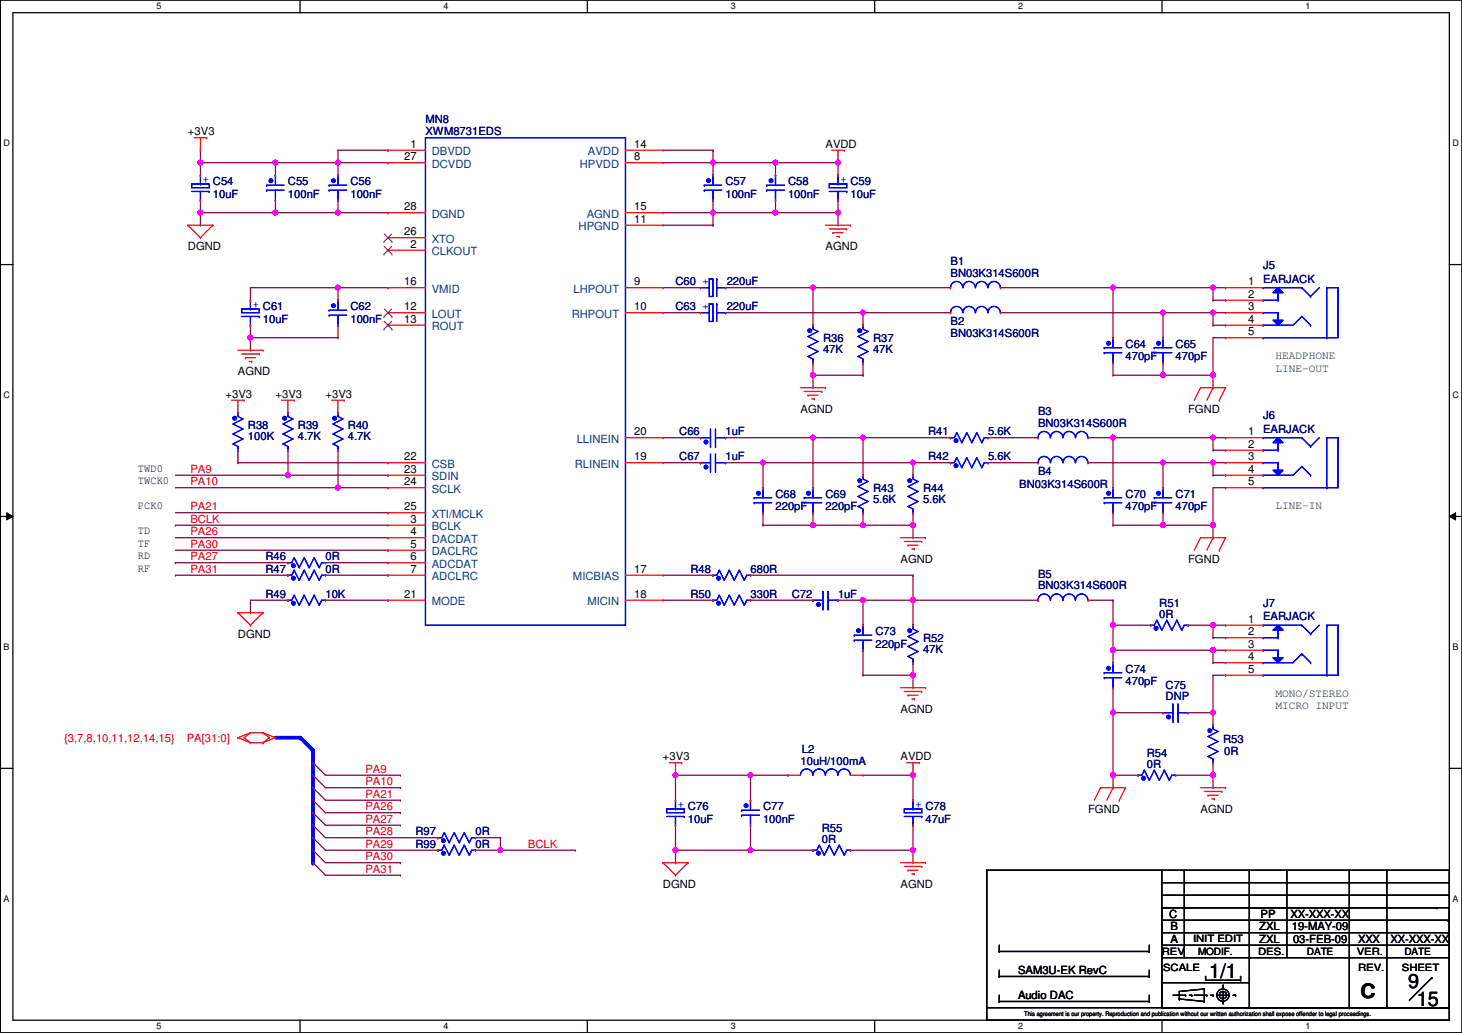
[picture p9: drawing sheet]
<svg xmlns="http://www.w3.org/2000/svg" width="297mm" height="210mm" viewBox="0 0 297 210" stroke-linecap="round" stroke-linejoin="round" font-family="sans-serif">
<defs><g id="words">
<g font-size="4.1">
<text x="245.7" y="198.8">1/1</text>
<text x="276.4" y="202.7">C</text>
<text x="286.1" y="200.8">9</text>
<text x="287.9" y="204.3">15</text>
</g>
<g font-size="2.3">
<text x="38.2" y="27.5">+3V3</text>
<text x="83.4" y="30">1</text>
<text x="128.9" y="30">14</text>
<text x="82.1" y="32.5">27</text>
<text x="128.9" y="32.5">8</text>
<text x="167.7" y="30.1">AVDD</text>
<text x="82.1" y="47.8">26</text>
<text x="82.1" y="42.7">28</text>
<text x="128.9" y="45.2">11</text>
<text x="128.9" y="42.7">15</text>
<text x="38.2" y="50.9">DGND</text>
<text x="83.4" y="50.3">2</text>
<text x="167.7" y="50.9">AGND</text>
<text x="82.1" y="57.9">16</text>
<text x="128.9" y="57.9">9</text>
<text x="253.6" y="57.9">1</text>
<text x="82.1" y="63">12</text>
<text x="82.1" y="65.5">13</text>
<text x="128.9" y="63">10</text>
<text x="253.6" y="60.5">2</text>
<text x="253.6" y="63">3</text>
<text x="253.6" y="65.5">4</text>
<text x="253.6" y="68.1">5</text>
<text x="48.3" y="76.3">AGND</text>
<text x="45.8" y="80.9">+3V3</text>
<text x="56" y="80.9">+3V3</text>
<text x="66.1" y="80.9">+3V3</text>
<text x="162.6" y="83.9">AGND</text>
<text x="241.4" y="83.9">FGND</text>
<text x="128.9" y="88.4">20</text>
<text x="253.6" y="88.4">1</text>
<text x="28" y="95.9">TWD0</text>
<text x="82.1" y="93.5">22</text>
<text x="128.9" y="93.5">19</text>
<text x="253.6" y="90.9">2</text>
<text x="253.6" y="93.5">3</text>
<text x="28" y="98.4">TWCK0</text>
<text x="82.1" y="96">23</text>
<text x="82.1" y="98.6">24</text>
<text x="253.6" y="96">4</text>
<text x="253.6" y="98.6">5</text>
<text x="28" y="103.5">PCK0</text>
<text x="82.1" y="103.6">25</text>
<text x="83.4" y="106.2">3</text>
<text x="28" y="108.6">TD</text>
<text x="28" y="111.1">TF</text>
<text x="28" y="113.7">RD</text>
<text x="83.4" y="108.7">4</text>
<text x="83.4" y="111.3">5</text>
<text x="83.4" y="113.8">6</text>
<text x="28" y="116.2">RF</text>
<text x="83.4" y="116.3">7</text>
<text x="128.9" y="116.3">17</text>
<text x="183" y="114.4">AGND</text>
<text x="241.4" y="114.4">FGND</text>
<text x="82.1" y="121.4">21</text>
<text x="128.9" y="121.4">18</text>
<text x="48.3" y="129.6">DGND</text>
<text x="253.6" y="126.5">1</text>
<text x="253.6" y="129">2</text>
<text x="253.6" y="131.6">3</text>
<text x="253.6" y="134.1">4</text>
<text x="253.6" y="136.7">5</text>
<text x="183" y="144.9">AGND</text>
<text x="134.7" y="154.5">+3V3</text>
<text x="183" y="154.5">AVDD</text>
<text x="221.1" y="165.2">FGND</text>
<text x="243.9" y="165.2">AGND</text>
<text x="134.7" y="180.4">DGND</text>
<text x="183" y="180.4">AGND</text>
<text x="237.6" y="186.5">C</text>
<text x="237.8" y="189.1">B</text>
<text x="237.8" y="191.6">A</text>
<text x="255.9" y="189.1">ZXL</text>
<text x="255.9" y="191.6">ZXL</text>
<text x="256.1" y="186.5">PP</text>
<text x="262.2" y="186.5">XX-XXX-XX</text>
<text x="262.5" y="189.1">19-MAY-09</text>
<text x="262.7" y="191.6">03-FEB-09</text>
<text x="275.9" y="191.6">XXX</text>
<text x="282.5" y="191.6">XX-XXX-XX</text>
<text x="206.8" y="198">SAM3U-EK RevC</text>
<text x="206.8" y="203">Audio DAC</text>
</g>
<g font-size="2.3" fill="#00007f">
<text x="86.4" y="27.5">XWM8731EDS</text>
<text x="86.4" y="25">MN8</text>
<text x="43.3" y="40.2">10uF</text>
<text x="58.5" y="37.7">C55</text>
<text x="58.5" y="40.2">100nF</text>
<text x="71.2" y="37.7">C56</text>
<text x="71.2" y="40.2">100nF</text>
<text x="147.4" y="37.7">C57</text>
<text x="147.4" y="40.2">100nF</text>
<text x="160.1" y="37.7">C58</text>
<text x="160.1" y="40.2">100nF</text>
<text x="172.8" y="40.2">10uF</text>
<text x="193.1" y="53.9">B1</text>
<text x="137.2" y="58">C60</text>
<text x="147.7" y="58">220uF</text>
<text x="193.1" y="56.2">BN03K314S600R</text>
<text x="256.6" y="54.7">J5</text>
<text x="256.6" y="57.5">EARJACK</text>
<text x="53.4" y="65.6">10uF</text>
<text x="71.2" y="63.1">C62</text>
<text x="71.2" y="65.6">100nF</text>
<text x="137.2" y="63.1">C63</text>
<text x="147.7" y="63.1">220uF</text>
<text x="167.2" y="69.4">R36</text>
<text x="167.2" y="71.7">47K</text>
<text x="177.4" y="69.4">R37</text>
<text x="177.4" y="71.7">47K</text>
<text x="193.1" y="66.1">B2</text>
<text x="193.1" y="68.4">BN03K314S600R</text>
<text x="228.7" y="70.7">C64</text>
<text x="238.8" y="70.7">C65</text>
<text x="228.7" y="73.2">470pF</text>
<text x="238.8" y="73.2">470pF</text>
<text x="50.4" y="87.2">R38</text>
<text x="50.4" y="89.5">100K</text>
<text x="60.5" y="87.2">R39</text>
<text x="60.5" y="89.5">4.7K</text>
<text x="70.7" y="87.2">R40</text>
<text x="70.7" y="89.5">4.7K</text>
<text x="138" y="88.5">C66</text>
<text x="147.4" y="88.5">1uF</text>
<text x="188.5" y="88.5">R41</text>
<text x="200.7" y="88.5">5.6K</text>
<text x="210.9" y="84.4">B3</text>
<text x="210.9" y="86.7">BN03K314S600R</text>
<text x="256.6" y="85.2">J6</text>
<text x="256.6" y="88">EARJACK</text>
<text x="138" y="93.6">C67</text>
<text x="147.4" y="93.6">1uF</text>
<text x="188.5" y="93.6">R42</text>
<text x="200.7" y="93.6">5.6K</text>
<text x="157.6" y="101.2">C68</text>
<text x="167.7" y="101.2">C69</text>
<text x="177.4" y="99.9">R43</text>
<text x="187.5" y="99.9">R44</text>
<text x="207.1" y="99.1">BN03K314S600R</text>
<text x="210.9" y="96.6">B4</text>
<text x="228.7" y="101.2">C70</text>
<text x="238.8" y="101.2">C71</text>
<text x="157.6" y="103.7">220pF</text>
<text x="167.7" y="103.7">220pF</text>
<text x="177.4" y="102.2">5.6K</text>
<text x="187.5" y="102.2">5.6K</text>
<text x="228.7" y="103.7">470pF</text>
<text x="238.8" y="103.7">470pF</text>
<text x="53.9" y="113.9">R46</text>
<text x="66.1" y="113.9">0R</text>
<text x="53.9" y="116.4">R47</text>
<text x="66.1" y="116.4">0R</text>
<text x="140.3" y="116.4">R48</text>
<text x="152.5" y="116.4">680R</text>
<text x="210.9" y="117.4">B5</text>
<text x="210.9" y="119.7">BN03K314S600R</text>
<text x="53.9" y="121.5">R49</text>
<text x="66.1" y="121.5">10K</text>
<text x="140.3" y="121.5">R50</text>
<text x="152.5" y="121.5">330R</text>
<text x="160.9" y="121.5">C72</text>
<text x="170.3" y="121.5">1uF</text>
<text x="235.5" y="123.3">R51</text>
<text x="235.5" y="125.6">0R</text>
<text x="256.6" y="123.3">J7</text>
<text x="177.9" y="129.1">C73</text>
<text x="177.9" y="131.7">220pF</text>
<text x="187.5" y="130.4">R52</text>
<text x="256.6" y="126.1">EARJACK</text>
<text x="187.5" y="132.7">47K</text>
<text x="228.7" y="136.7">C74</text>
<text x="228.7" y="139.3">470pF</text>
<text x="236.8" y="140">C75</text>
<text x="236.8" y="142.3">DNP</text>
<text x="162.6" y="155.5">10uH/100mA</text>
<text x="162.9" y="153">L2</text>
<text x="233" y="153.8">R54</text>
<text x="248.5" y="151">R53</text>
<text x="248.7" y="153.5">0R</text>
<text x="233" y="156">0R</text>
<text x="139.8" y="167.2">10uF</text>
<text x="155" y="164.7">C77</text>
<text x="155" y="167.2">100nF</text>
<text x="188" y="167.2">47uF</text>
<text x="84.4" y="172.3">R99</text>
<text x="84.4" y="169.8">R97</text>
<text x="96.6" y="172.3">0R</text>
<text x="96.6" y="169.8">0R</text>
<text x="167" y="169">R55</text>
<text x="167" y="171.3">0R</text>
</g>
<g font-size="2.3" fill="#003f7f">
<text x="87.7" y="31.6">DBVDD</text>
<text x="87.7" y="34.1">DCVDD</text>
<text x="117.8" y="34.1">HPVDD</text>
<text x="119.5" y="31.6">AVDD</text>
<text x="87.7" y="44.3">DGND</text>
<text x="117.6" y="46.8">HPGND</text>
<text x="119.2" y="44.3">AGND</text>
<text x="87.7" y="51.9">CLKOUT</text>
<text x="87.7" y="49.4">XTO</text>
<text x="87.7" y="59.5">VMID</text>
<text x="116.5" y="59.5">LHPOUT</text>
<text x="87.7" y="64.6">LOUT</text>
<text x="116.2" y="64.6">RHPOUT</text>
<text x="87.7" y="67.1">ROUT</text>
<text x="87.7" y="95.1">CSB</text>
<text x="116.8" y="95.1">RLINEIN</text>
<text x="117.2" y="90">LLINEIN</text>
<text x="87.7" y="97.6">SDIN</text>
<text x="87.7" y="100.2">SCLK</text>
<text x="87.7" y="107.8">BCLK</text>
<text x="87.7" y="105.2">XTI/MCLK</text>
<text x="87.7" y="110.3">DACDAT</text>
<text x="87.7" y="112.9">DACLRC</text>
<text x="87.7" y="115.4">ADCDAT</text>
<text x="87.7" y="117.9">ADCLRC</text>
<text x="116.4" y="117.9">MICBIAS</text>
<text x="87.7" y="123">MODE</text>
<text x="119.3" y="123">MICIN</text>
</g>
<g font-size="2.3" fill="#00f">
<text x="41.2" y="37.2">+ C54</text>
<text x="170.8" y="37.2">+ C59</text>
<text x="144" y="58" transform="rotate(-90 144 58)">+</text>
<text x="51.4" y="62.6">+ C61</text>
<text x="144" y="63" transform="rotate(-90 144 63)">+</text>
<text x="137.7" y="164.2">+ C76</text>
<text x="186" y="164.2">+ C78</text>
</g>
<g font-size="2.3" fill="#003f00">
<text x="259.2" y="73">HEADPHONE</text>
<text x="259.2" y="75.5">LINE-OUT</text>
<text x="259.2" y="103.5">LINE-IN</text>
<text x="259.2" y="141.6">MONO/STEREO</text>
<text x="259.2" y="144.1">MICRO INPUT</text>
</g>
<g font-size="2.3" fill="#f00">
<text x="38.7" y="98.6">PA10</text>
<text x="38.7" y="96.1">PA9</text>
<text x="38.7" y="103.7">PA21</text>
<text x="38.7" y="106.2">BCLK</text>
<text x="38.7" y="111.3">PA30</text>
<text x="38.7" y="113.8">PA27</text>
<text x="38.7" y="108.8">PA26</text>
<text x="38.7" y="116.4">PA31</text>
<text x="13" y="150.7">{3,7,8,10,11,12,14,15}</text>
<text x="37.9" y="150.7">PA[31:0]</text>
<text x="74.2" y="159.6">PA10</text>
<text x="74.2" y="157">PA9</text>
<text x="74.2" y="162.1">PA21</text>
<text x="74.2" y="164.6">PA26</text>
<text x="74.2" y="167.2">PA27</text>
<text x="74.2" y="169.7">PA28</text>
<text x="74.2" y="172.3">PA29</text>
<text x="107.3" y="172.3">BCLK</text>
<text x="74.2" y="174.8">PA30</text>
<text x="74.2" y="177.3">PA31</text>
</g>
<g font-size="2">
<text x="242.4" y="191.4">INIT EDIT</text>
<text x="236" y="194">REV</text>
<text x="236.3" y="197.3">SCALE</text>
<text x="243.4" y="194">MODIF.</text>
<text x="255.6" y="194">DES.</text>
<text x="265.5" y="194">DATE</text>
<text x="275.7" y="194">VER.</text>
<text x="275.9" y="197.3">REV.</text>
<text x="284.8" y="197.3">SHEET</text>
<text x="285.3" y="194">DATE</text>
</g>
<g font-size="1.8">
<text x="31.8" y="1.9">5</text>
<text x="90.1" y="1.9">4</text>
<text x="148.5" y="1.9">3</text>
<text x="206.9" y="1.9">2</text>
<text x="265.3" y="1.9">1</text>
<text x=".7" y="29.8">D</text>
<text x="295.1" y="29.8">D</text>
<text x=".7" y="80.9">C</text>
<text x="295.1" y="80.9">C</text>
<text x=".7" y="132.1">B</text>
<text x="295.1" y="132.1">B</text>
<text x=".7" y="183.3">A</text>
<text x="295.1" y="183.3">A</text>
<text x="31.8" y="209.2">5</text>
<text x="90.1" y="209.2">4</text>
<text x="148.5" y="209.2">3</text>
<text x="206.9" y="209.2">2</text>
<text x="265.3" y="209.2">1</text>
</g>
<g font-size="1.3">
<text x="208.1" y="206.5">This agreement iiis our property. Reproduction and publication without our written authorization shall expose offender ttto lllegal proceedings.</text>
<text x="208.1" y="206.5">This agreement s our property. Reproduction and publication without our written authorization shall expose offender o egal proceedings.</text>
</g>
</g></defs>
<path d="M.1 0h296.9v209.8h-296.9zM2.6 2.6h291.9v204.7h-291.9z" fill="none" stroke="#000" stroke-width=".25"/>
<g fill="#fff">
<path d="M31.8 .3h1v2h-1z"/>
<path d="M31.8 207.6h1v1.9h-1z"/>
</g>
<path d="M61 0v2.6M61 207.3v2.5" fill="none" stroke="#000" stroke-width=".25"/>
<g fill="#fff">
<path d="M90.1 .3h1v2h-1z"/>
<path d="M90.1 207.6h1v1.9h-1z"/>
</g>
<path d="M119.3 0v2.6M119.3 207.3v2.5" fill="none" stroke="#000" stroke-width=".25"/>
<g fill="#fff">
<path d="M148.5 .3h1v2h-1z"/>
<path d="M148.5 207.6h1v1.9h-1z"/>
</g>
<path d="M177.7 0v2.6M177.7 207.3v2.5" fill="none" stroke="#000" stroke-width=".25"/>
<g fill="#fff">
<path d="M206.9 .3h1v2h-1z"/>
<path d="M206.9 207.6h1v1.9h-1z"/>
</g>
<path d="M236.1 0v2.6M236.1 207.3v2.5" fill="none" stroke="#000" stroke-width=".25"/>
<g fill="#fff">
<path d="M265.3 .3h.9v2h-.9z"/>
<path d="M265.3 207.6h.9v1.9h-.9z"/>
<path d="M.7 28.2h1.3v1.9h-1.3z"/>
<path d="M295.1 28.2h1.3v1.9h-1.3z"/>
<path d="M.7 79.3h1.3v2h-1.3z"/>
<path d="M295.1 79.3h1.3v2h-1.3z"/>
</g>
<path d="M.1 53.8h2.5M294.5 53.8h2.5" fill="none" stroke="#000" stroke-width=".25"/>
<g fill="#fff">
<path d="M.7 130.5h1.2v2h-1.2z"/>
<path d="M295.1 130.5h1.2v2h-1.2z"/>
</g>
<path d="M.1 104.9h2.5M294.5 104.9h2.5" fill="none" stroke="#000" stroke-width=".25"/>
<path d="M1.4 104.2l1.2 .7-1.2 .8zM294.5 104.9l1.2-.7v1.5z" fill="#000"/>
<path d="M1.4 104.2l1.2 .7-1.2 .8zM294.5 104.9l1.2-.7v1.5z" fill="none" stroke="#000" stroke-width=".2"/>
<g fill="#fff">
<path d="M.7 181.7h1.2v2h-1.2z"/>
<path d="M295.1 181.7h1.2v2h-1.2z"/>
</g>
<path d="M.1 156.1h2.5M294.5 156.1h2.5" fill="none" stroke="#000" stroke-width=".25"/>
<path d="M40.7 35.6h.1M40.7 33.1v2.5M40.7 43.2h.1M40.7 40.7v2.5M40.7 43.2h15.3M56 43.2h.1M68.7 43.2h.1M68.7 43.2h10.1M68.7 40.7v2.5M78.8 43.2h.1" fill="none" stroke="#7f003f" stroke-width=".25"/>
<circle cx="40.7" cy="43.2" r=".49" fill="#f0f"/>
<circle cx="40.7" cy="43.2" r=".49" fill="none" stroke="#f0f" stroke-width=".25"/>
<path d="M40.7 33.1h.1M40.7 30.5v2.6M68.7 33.1h10.1M78.8 33.1h.1" fill="none" stroke="#7f003f" stroke-width=".25"/>
<circle cx="40.7" cy="33" r=".49" fill="#f0f"/>
<circle cx="40.7" cy="33" r=".49" fill="none" stroke="#f0f" stroke-width=".25"/>
<g fill="none" stroke="#7f003f" stroke-width=".25">
<path d="M40.7 33.1h15.3M56 33.1h.1M68.7 35.6h.1M68.7 33.1h.1M78.8 30.5h.1M78.8 30.5h-10.1v5.1M50.9 58.5h.1M50.9 58.5v2.5M68.7 58.5v2.5M50.9 68.6h.1M50.9 68.6h17.8M68.7 61h.1"/>
<path d="M68.7 68.6h.1M68.7 66.1v2.5"/>
</g>
<circle cx="50.9" cy="68.6" r=".49" fill="#f0f"/>
<circle cx="50.9" cy="68.6" r=".49" fill="none" stroke="#f0f" stroke-width=".25"/>
<g fill="none" stroke="#7f003f" stroke-width=".25">
<path d="M50.9 66.1h.1M50.9 71.2h.1M50.9 66.1v5.1M35.6 99.1h33.1M68.7 99.1h.1M68.7 91.5v7.6M35.6 111.8h43.2M66.1 114.3h12.7M66.1 116.9h12.7M78.8 111.8h.1M78.8 114.3h.1M78.8 116.9h.1"/>
<path d="M50.9 124.5h.1M58.5 122h.1M58.5 122h-7.6v2.5M66.1 122h12.7M78.8 122h.1"/>
</g>
<circle cx="68.6" cy="99.1" r=".49" fill="#f0f"/>
<circle cx="68.6" cy="99.1" r=".49" fill="none" stroke="#f0f" stroke-width=".25"/>
<path d="M35.6 96.6h22.9M58.5 96.6h.1M58.5 91.5v5.1" fill="none" stroke="#7f003f" stroke-width=".25"/>
<circle cx="58.5" cy="96.5" r=".49" fill="#f0f"/>
<circle cx="58.5" cy="96.5" r=".49" fill="none" stroke="#f0f" stroke-width=".25"/>
<path d="M134.7 30.5h10.2M144.9 30.5h.1M144.9 33.1h.1M144.9 30.5v2.6M48.3 94h.1M48.3 91.5v2.5" fill="none" stroke="#7f003f" stroke-width=".25"/>
<circle cx="144.8" cy="33" r=".49" fill="#f0f"/>
<circle cx="144.8" cy="33" r=".49" fill="none" stroke="#f0f" stroke-width=".25"/>
<path d="M134.7 33.1h10.2M144.9 33.1h.1M144.9 35.6h.1M144.9 33.1v2.5M170.3 35.6h.1M170.3 33.1v2.5" fill="none" stroke="#7f003f" stroke-width=".25"/>
<circle cx="170.2" cy="33" r=".49" fill="#f0f"/>
<circle cx="170.2" cy="33" r=".49" fill="none" stroke="#f0f" stroke-width=".25"/>
<path d="M144.9 33.1h12.7M157.6 33.1h.1" fill="none" stroke="#7f003f" stroke-width=".25"/>
<circle cx="157.5" cy="33" r=".49" fill="#f0f"/>
<circle cx="157.5" cy="33" r=".49" fill="none" stroke="#f0f" stroke-width=".25"/>
<path d="M134.7 43.2h10.2M144.9 43.2h.1" fill="none" stroke="#7f003f" stroke-width=".25"/>
<circle cx="144.8" cy="43.2" r=".49" fill="#f0f"/>
<circle cx="144.8" cy="43.2" r=".49" fill="none" stroke="#f0f" stroke-width=".25"/>
<g fill="none" stroke="#7f003f" stroke-width=".25">
<path d="M134.7 45.8h10.2M134.7 58.5h7.6M142.3 58.5h.1M144.9 43.2h.1M144.9 45.8h.1M144.9 40.7v5.1M144.9 43.2h12.7M157.6 43.2h.1M170.3 43.2h.1M170.3 40.7v2.5M134.7 63.5h7.6M142.3 63.5h.1"/>
<path d="M147.4 63.5h45.7M175.3 63.5h.1M193.1 63.5h.1"/>
</g>
<circle cx="175.3" cy="63.5" r=".49" fill="#f0f"/>
<circle cx="175.3" cy="63.5" r=".49" fill="none" stroke="#f0f" stroke-width=".25"/>
<path d="M147.4 58.5h17.8M165.2 58.5h.1M134.7 88.9h7.6M134.7 94h7.6M142.3 88.9h.1M142.3 94h.1" fill="none" stroke="#7f003f" stroke-width=".25"/>
<circle cx="165.2" cy="58.4" r=".49" fill="#f0f"/>
<circle cx="165.2" cy="58.4" r=".49" fill="none" stroke="#f0f" stroke-width=".25"/>
<path d="M147.4 88.9h17.8M165.2 88.9h.1" fill="none" stroke="#7f003f" stroke-width=".25"/>
<circle cx="165.2" cy="88.9" r=".49" fill="#f0f"/>
<circle cx="165.2" cy="88.9" r=".49" fill="none" stroke="#f0f" stroke-width=".25"/>
<path d="M147.4 94h7.6M155 94h.1" fill="none" stroke="#7f003f" stroke-width=".25"/>
<circle cx="155" cy="94" r=".49" fill="#f0f"/>
<circle cx="155" cy="94" r=".49" fill="none" stroke="#f0f" stroke-width=".25"/>
<path d="M155 94h30.5M185.5 94h.1" fill="none" stroke="#7f003f" stroke-width=".25"/>
<circle cx="185.5" cy="94" r=".49" fill="#f0f"/>
<circle cx="185.5" cy="94" r=".49" fill="none" stroke="#f0f" stroke-width=".25"/>
<path d="M193.1 58.5h.1M193.1 58.5h-27.9v7.6M203.3 58.5h22.8M226.1 58.5h.1M165.2 66.1h.1M175.3 66.1h.1M175.3 63.5v2.6" fill="none" stroke="#7f003f" stroke-width=".25"/>
<circle cx="226.1" cy="58.4" r=".49" fill="#f0f"/>
<circle cx="226.1" cy="58.4" r=".49" fill="none" stroke="#f0f" stroke-width=".25"/>
<path d="M165.2 76.2h.1M165.2 73.7v2.5M165.2 76.2h10.1M175.3 76.2h.1" fill="none" stroke="#7f003f" stroke-width=".25"/>
<circle cx="165.2" cy="76.2" r=".49" fill="#f0f"/>
<circle cx="165.2" cy="76.2" r=".49" fill="none" stroke="#f0f" stroke-width=".25"/>
<path d="M175.3 76.2h.1M175.3 73.7v2.5M155 99.1h.1M155 94v5.1M165.2 99.1h.1M175.3 88.9h.1M175.3 88.9h-10.1v10.2" fill="none" stroke="#7f003f" stroke-width=".25"/>
<circle cx="175.3" cy="88.9" r=".49" fill="#f0f"/>
<circle cx="175.3" cy="88.9" r=".49" fill="none" stroke="#f0f" stroke-width=".25"/>
<path d="M175.3 96.6h.1M193.1 88.9h.1M193.1 88.9h-17.8v7.7M155 106.7h.1M155 104.2v2.5M155 106.7h10.2M165.2 106.7h.1" fill="none" stroke="#7f003f" stroke-width=".25"/>
<circle cx="165.2" cy="106.7" r=".49" fill="#f0f"/>
<circle cx="165.2" cy="106.7" r=".49" fill="none" stroke="#f0f" stroke-width=".25"/>
<path d="M165.2 106.7h.1M165.2 104.2v2.5M165.2 106.7h10.1M175.3 106.7h.1" fill="none" stroke="#7f003f" stroke-width=".25"/>
<circle cx="175.3" cy="106.7" r=".49" fill="#f0f"/>
<circle cx="175.3" cy="106.7" r=".49" fill="none" stroke="#f0f" stroke-width=".25"/>
<path d="M175.3 106.7h.1M175.3 104.2v2.5M175.3 106.7h10.2M185.5 106.7h.1" fill="none" stroke="#7f003f" stroke-width=".25"/>
<circle cx="185.5" cy="106.7" r=".49" fill="#f0f"/>
<circle cx="185.5" cy="106.7" r=".49" fill="none" stroke="#f0f" stroke-width=".25"/>
<path d="M134.7 116.9h10.2M144.9 116.9h.1M185.5 106.7h.1M185.5 104.2v2.5M185.5 137.2h.1M185.5 134.7v2.5" fill="none" stroke="#7f003f" stroke-width=".25"/>
<circle cx="185.5" cy="137.2" r=".49" fill="#f0f"/>
<circle cx="185.5" cy="137.2" r=".49" fill="none" stroke="#f0f" stroke-width=".25"/>
<g fill="none" stroke="#7f003f" stroke-width=".25">
<path d="M157.6 35.6h.1M170.3 33.1h.1M170.3 33.1h-12.7v2.5M40.7 45.8h.1M40.7 43.2v2.6M157.6 43.2h.1M157.6 40.7v2.5M170.3 45.8h.1M170.3 43.2v2.6M249 58.5h.1M249 58.5h-2.5v2.5M246.5 61h.1"/>
<path d="M246.5 61h2.5M249 61h.1M48.3 94h30.5M58.5 96.6h20.3M68.7 99.1h10.1M78.8 99.1h.1M78.8 96.6h.1M78.8 94h.1M185.5 96.6h.1M185.5 94v2.6M246.5 91.5h.1M246.5 91.5h2.5"/>
<path d="M246.5 96.6h2.5M249 91.5h.1M249 88.9h.1M249 96.6h.1M249 88.9h-2.5v2.6M175.3 137.2h.1M175.3 132.1v5.1M175.3 137.2h10.2M185.5 137.2h.1M185.5 139.7h.1M185.5 137.2v2.5"/>
</g>
<circle cx="157.5" cy="43.2" r=".49" fill="#f0f"/>
<circle cx="157.5" cy="43.2" r=".49" fill="none" stroke="#f0f" stroke-width=".25"/>
<path d="M157.6 43.2h12.7M170.3 43.2h.1" fill="none" stroke="#7f003f" stroke-width=".25"/>
<circle cx="170.2" cy="43.2" r=".49" fill="#f0f"/>
<circle cx="170.2" cy="43.2" r=".49" fill="none" stroke="#f0f" stroke-width=".25"/>
<path d="M203.3 63.5h33M236.3 63.5h.1M185.5 94h7.6M193.1 94h.1M246.5 96.6h.1M249 94h.1M249 94h-2.5v2.6M185.5 109.3h.1M185.5 106.7v2.6" fill="none" stroke="#7f003f" stroke-width=".25"/>
<circle cx="236.3" cy="63.5" r=".49" fill="#f0f"/>
<circle cx="236.3" cy="63.5" r=".49" fill="none" stroke="#f0f" stroke-width=".25"/>
<path d="M165.2 78.8h.1M165.2 76.2v2.6M246.5 66.1h.1M246.5 66.1h2.5M249 66.1h.1M249 63.5h.1M249 63.5h-2.5v2.6M175.3 122h10.2M185.5 122h.1M185.5 127h.1M185.5 122v5" fill="none" stroke="#7f003f" stroke-width=".25"/>
<circle cx="185.5" cy="121.9" r=".49" fill="#f0f"/>
<circle cx="185.5" cy="121.9" r=".49" fill="none" stroke="#f0f" stroke-width=".25"/>
<path d="M170.3 122h5M175.3 122h.1" fill="none" stroke="#7f003f" stroke-width=".25"/>
<circle cx="175.3" cy="121.9" r=".49" fill="#f0f"/>
<circle cx="175.3" cy="121.9" r=".49" fill="none" stroke="#f0f" stroke-width=".25"/>
<path d="M185.5 116.9v5.1M175.3 127h.1M175.3 122v5M185.5 122h.1" fill="none" stroke="#7f003f" stroke-width=".25"/>
<circle cx="185.5" cy="121.9" r=".49" fill="#f0f"/>
<circle cx="185.5" cy="121.9" r=".49" fill="none" stroke="#f0f" stroke-width=".25"/>
<path d="M152.5 116.9h33M185.5 116.9h.1M137.2 157.5v5.1M137.2 162.6h.1" fill="none" stroke="#7f003f" stroke-width=".25"/>
<circle cx="137.2" cy="157.5" r=".49" fill="#f0f"/>
<circle cx="137.2" cy="157.5" r=".49" fill="none" stroke="#f0f" stroke-width=".25"/>
<path d="M175.3 157.5h10.2M185.5 157.5h.1M185.5 157.5v5.1M185.5 162.6h.1M185.5 175.3h.1M185.5 172.8v2.5" fill="none" stroke="#7f003f" stroke-width=".25"/>
<circle cx="185.5" cy="157.5" r=".49" fill="#f0f"/>
<circle cx="185.5" cy="157.5" r=".49" fill="none" stroke="#f0f" stroke-width=".25"/>
<path d="M137.2 157.5h22.9M152.5 157.5h.1M152.5 157.5v5.1M160.1 157.5h.1M152.5 162.6h.1" fill="none" stroke="#7f003f" stroke-width=".25"/>
<circle cx="152.5" cy="157.5" r=".49" fill="#f0f"/>
<circle cx="152.5" cy="157.5" r=".49" fill="none" stroke="#f0f" stroke-width=".25"/>
<path d="M137.2 172.8h.1M137.2 167.7v5.1M152.5 172.8h12.7M165.2 172.8h.1M172.8 172.8h12.7M185.5 172.8h.1" fill="none" stroke="#7f003f" stroke-width=".25"/>
<circle cx="185.5" cy="172.7" r=".49" fill="#f0f"/>
<circle cx="185.5" cy="172.7" r=".49" fill="none" stroke="#f0f" stroke-width=".25"/>
<path d="M137.2 172.8h15.3M152.5 172.8h.1M152.5 167.7v5.1M185.5 172.8h.1M185.5 167.7v5.1" fill="none" stroke="#7f003f" stroke-width=".25"/>
<circle cx="137.2" cy="172.7" r=".49" fill="#f0f"/>
<circle cx="137.2" cy="172.7" r=".49" fill="none" stroke="#f0f" stroke-width=".25"/>
<circle cx="152.5" cy="172.7" r=".49" fill="#f0f"/>
<circle cx="152.5" cy="172.7" r=".49" fill="none" stroke="#f0f" stroke-width=".25"/>
<g fill="none" stroke="#7f003f" stroke-width=".25">
<path d="M66.1 162.6h15.3M66.1 165.1h15.3M66.1 167.7h15.3M66.1 170.2h22.9M66.1 172.8h22.9M66.1 175.3h15.3M81.4 162.6h.1M81.4 165.1h.1M81.4 167.7h.1M81.4 175.3h.1M89 170.2h.1M89 172.8h.1"/>
<path d="M137.2 175.3h.1M137.2 172.8v2.5"/>
</g>
<path d="M63.6 170.2v2.6" fill="none" stroke="#00f" stroke-width=".76"/>
<circle cx="63.6" cy="172.8" r=".38" fill="#00f"/>
<path d="M56 149.9h5" fill="none" stroke="#00f" stroke-width=".76"/>
<circle cx="61" cy="149.9" r=".38" fill="#00f"/>
<path d="M63.6 160.1v2.5" fill="none" stroke="#00f" stroke-width=".76"/>
<circle cx="63.6" cy="162.6" r=".38" fill="#00f"/>
<path d="M63.6 162.6v2.5" fill="none" stroke="#00f" stroke-width=".76"/>
<circle cx="63.6" cy="165.1" r=".38" fill="#00f"/>
<path d="M63.6 165.1v2.6" fill="none" stroke="#00f" stroke-width=".76"/>
<circle cx="63.6" cy="167.7" r=".38" fill="#00f"/>
<path d="M63.6 167.7v2.5" fill="none" stroke="#00f" stroke-width=".76"/>
<circle cx="63.6" cy="170.2" r=".38" fill="#00f"/>
<path d="M200.7 88.9h10.2M200.7 94h10.2M210.9 88.9h.1M210.9 94h.1M221.1 88.9h5M226.1 88.9h.1" fill="none" stroke="#7f003f" stroke-width=".25"/>
<circle cx="226.1" cy="88.9" r=".49" fill="#f0f"/>
<circle cx="226.1" cy="88.9" r=".49" fill="none" stroke="#f0f" stroke-width=".25"/>
<path d="M221.1 94h15.2M236.3 94h.1" fill="none" stroke="#7f003f" stroke-width=".25"/>
<circle cx="236.3" cy="94" r=".49" fill="#f0f"/>
<circle cx="236.3" cy="94" r=".49" fill="none" stroke="#f0f" stroke-width=".25"/>
<path d="M185.5 122h25.4M210.9 122h.1M221.1 122h5M226.1 122h.1M226.1 127h.1M226.1 122v5" fill="none" stroke="#7f003f" stroke-width=".25"/>
<circle cx="226.1" cy="127" r=".49" fill="#f0f"/>
<circle cx="226.1" cy="127" r=".49" fill="none" stroke="#f0f" stroke-width=".25"/>
<path d="M226.1 132.1h20.4M246.5 132.1h.1" fill="none" stroke="#7f003f" stroke-width=".25"/>
<circle cx="226.1" cy="132.1" r=".49" fill="#f0f"/>
<circle cx="226.1" cy="132.1" r=".49" fill="none" stroke="#f0f" stroke-width=".25"/>
<circle cx="246.4" cy="132.1" r=".49" fill="#f0f"/>
<circle cx="246.4" cy="132.1" r=".49" fill="none" stroke="#f0f" stroke-width=".25"/>
<path d="M226.1 134.7h.1M226.1 132.1v2.6M226.1 139.7v5.1M246.5 134.7h.1M246.5 134.7h2.5M249 134.7h.1M249 132.1h.1M249 132.1h-2.5v2.6M226.1 144.8h.1M226.1 144.8h10.2M236.3 144.8h.1" fill="none" stroke="#7f003f" stroke-width=".25"/>
<circle cx="226.1" cy="144.8" r=".49" fill="#f0f"/>
<circle cx="226.1" cy="144.8" r=".49" fill="none" stroke="#f0f" stroke-width=".25"/>
<path d="M226.1 99.1h.1M246.5 88.9h.1M246.5 88.9h-20.4v10.2M246.5 137.2h2.5M249 137.2h.1M241.4 144.8h5.1M246.5 144.8h.1" fill="none" stroke="#7f003f" stroke-width=".25"/>
<circle cx="246.4" cy="88.9" r=".49" fill="#f0f"/>
<circle cx="246.4" cy="88.9" r=".49" fill="none" stroke="#f0f" stroke-width=".25"/>
<path d="M236.3 99.1h.1M246.5 94h.1M246.5 94h-10.2v5.1" fill="none" stroke="#7f003f" stroke-width=".25"/>
<circle cx="246.4" cy="94" r=".49" fill="#f0f"/>
<circle cx="246.4" cy="94" r=".49" fill="none" stroke="#f0f" stroke-width=".25"/>
<path d="M249 99.1h.1M249 99.1h-2.5v7.6M246.5 106.7h.1" fill="none" stroke="#7f003f" stroke-width=".25"/>
<circle cx="246.4" cy="106.7" r=".49" fill="#f0f"/>
<circle cx="246.4" cy="106.7" r=".49" fill="none" stroke="#f0f" stroke-width=".25"/>
<path d="M226.1 106.7h10.2M236.3 106.7h.1" fill="none" stroke="#7f003f" stroke-width=".25"/>
<circle cx="236.3" cy="106.7" r=".49" fill="#f0f"/>
<circle cx="236.3" cy="106.7" r=".49" fill="none" stroke="#f0f" stroke-width=".25"/>
<g fill="none" stroke="#7f003f" stroke-width=".25">
<path d="M226.1 76.2h.1M226.1 73.7v2.5M236.3 76.2h.1M236.3 73.7v2.5M236.3 76.2h10.2M246.5 76.2h.1M246.5 68.6v7.6M226.1 106.7h.1M226.1 104.2v2.5M236.3 106.7h.1M236.3 104.2v2.5M236.3 106.7h10.2"/>
<path d="M246.5 106.7h.1"/>
</g>
<circle cx="246.4" cy="76.2" r=".49" fill="#f0f"/>
<circle cx="246.4" cy="76.2" r=".49" fill="none" stroke="#f0f" stroke-width=".25"/>
<path d="M226.1 76.2h10.2M236.3 76.2h.1" fill="none" stroke="#7f003f" stroke-width=".25"/>
<circle cx="236.3" cy="76.2" r=".49" fill="#f0f"/>
<circle cx="236.3" cy="76.2" r=".49" fill="none" stroke="#f0f" stroke-width=".25"/>
<path d="M246.5 58.5h.1M246.5 58.5h-20.4v10.1M226.1 68.6h.1M246.5 68.6h2.5M249 68.6h.1" fill="none" stroke="#7f003f" stroke-width=".25"/>
<circle cx="246.4" cy="58.4" r=".49" fill="#f0f"/>
<circle cx="246.4" cy="58.4" r=".49" fill="none" stroke="#f0f" stroke-width=".25"/>
<path d="M236.3 68.6h.1M246.5 63.5h.1M246.5 63.5h-10.2v5.1" fill="none" stroke="#7f003f" stroke-width=".25"/>
<circle cx="246.4" cy="63.5" r=".49" fill="#f0f"/>
<circle cx="246.4" cy="63.5" r=".49" fill="none" stroke="#f0f" stroke-width=".25"/>
<path d="M246.5 157.5h.1M246.5 155v2.5" fill="none" stroke="#7f003f" stroke-width=".25"/>
<circle cx="246.4" cy="157.5" r=".49" fill="#f0f"/>
<circle cx="246.4" cy="157.5" r=".49" fill="none" stroke="#f0f" stroke-width=".25"/>
<path d="M246.5 137.2v7.6M246.5 144.8h.1" fill="none" stroke="#7f003f" stroke-width=".25"/>
<circle cx="246.4" cy="144.8" r=".49" fill="#f0f"/>
<circle cx="246.4" cy="144.8" r=".49" fill="none" stroke="#f0f" stroke-width=".25"/>
<path d="M226.1 132.1h.1M233.8 127h.1M233.8 127h-7.7v5.1M246.5 129.6h.1M246.5 129.6h2.5M246.5 127v2.6M249 129.6h.1" fill="none" stroke="#7f003f" stroke-width=".25"/>
<circle cx="246.4" cy="127" r=".49" fill="#f0f"/>
<circle cx="246.4" cy="127" r=".49" fill="none" stroke="#f0f" stroke-width=".25"/>
<path d="M246.5 78.8h.1M246.5 76.2v2.6M246.5 109.3h.1M246.5 106.7v2.6M241.4 127h5.1M246.5 127h.1M226.1 157.5h.1M226.1 144.8v12.7" fill="none" stroke="#7f003f" stroke-width=".25"/>
<circle cx="226.1" cy="157.5" r=".49" fill="#f0f"/>
<circle cx="226.1" cy="157.5" r=".49" fill="none" stroke="#f0f" stroke-width=".25"/>
<g fill="none" stroke="#7f003f" stroke-width=".25">
<path d="M56 33.1h.1M56 33.1v2.5M246.5 127h2.5M249 127h.1M226.1 157.5h.1M226.1 157.5h5.1M226.1 157.5v2.6M238.8 157.5h7.7M246.5 147.4h.1M246.5 157.5h.1M246.5 144.8v2.6M246.5 157.5v2.6"/>
<path d="M226.1 160.1h.1M246.5 160.1h.1"/>
</g>
<circle cx="55.9" cy="33" r=".49" fill="#f0f"/>
<circle cx="55.9" cy="33" r=".49" fill="none" stroke="#f0f" stroke-width=".25"/>
<path d="M56 33.1h12.7M68.7 33.1h.1" fill="none" stroke="#7f003f" stroke-width=".25"/>
<circle cx="68.6" cy="33" r=".49" fill="#f0f"/>
<circle cx="68.6" cy="33" r=".49" fill="none" stroke="#f0f" stroke-width=".25"/>
<path d="M56 43.2h.1M56 40.7v2.5" fill="none" stroke="#7f003f" stroke-width=".25"/>
<circle cx="55.9" cy="43.2" r=".49" fill="#f0f"/>
<circle cx="55.9" cy="43.2" r=".49" fill="none" stroke="#f0f" stroke-width=".25"/>
<path d="M56 43.2h12.7M68.7 43.2h.1" fill="none" stroke="#7f003f" stroke-width=".25"/>
<circle cx="68.6" cy="43.2" r=".49" fill="#f0f"/>
<circle cx="68.6" cy="43.2" r=".49" fill="none" stroke="#f0f" stroke-width=".25"/>
<path d="M35.6 114.3h.1M35.6 116.9h.1M35.6 114.3h22.9M35.6 116.9h22.9" fill="none" stroke="#7f003f" stroke-width=".25"/>
<path d="M63.6 157.5v2.6" fill="none" stroke="#00f" stroke-width=".76"/>
<circle cx="63.6" cy="160.1" r=".38" fill="#00f"/>
<path d="M61 149.9l2.6 2.5" fill="none" stroke="#00f" stroke-width=".76"/>
<circle cx="63.6" cy="152.4" r=".38" fill="#00f"/>
<path d="M66.1 157.5h15.3M81.4 157.5h.1M66.1 160.1h15.3M81.4 160.1h.1" fill="none" stroke="#7f003f" stroke-width=".25"/>
<path d="M63.6 152.4v2.6" fill="none" stroke="#00f" stroke-width=".76"/>
<circle cx="63.6" cy="155" r=".38" fill="#00f"/>
<path d="M63.6 155v2.5" fill="none" stroke="#00f" stroke-width=".76"/>
<circle cx="63.6" cy="157.5" r=".38" fill="#00f"/>
<path d="M35.6 109.3h43.2M35.6 104.2h43.2M78.8 109.3h.1M78.8 104.2h.1" fill="none" stroke="#7f003f" stroke-width=".25"/>
<path d="M63.6 172.8v2.5" fill="none" stroke="#00f" stroke-width=".76"/>
<circle cx="63.6" cy="175.3" r=".38" fill="#00f"/>
<path d="M66.1 177.8h15.3M81.4 177.8h.1M96.6 172.8h5.1M101.7 172.8h.1" fill="none" stroke="#7f003f" stroke-width=".25"/>
<circle cx="101.7" cy="172.7" r=".49" fill="#f0f"/>
<circle cx="101.7" cy="172.7" r=".49" fill="none" stroke="#f0f" stroke-width=".25"/>
<g fill="none" stroke="#7f003f" stroke-width=".25">
<path d="M50.9 58.5h17.8M68.7 58.5h.1M35.6 106.7h.1M35.6 106.7h43.2M134.7 122h10.2M144.9 122h.1M152.5 122h12.7M165.2 122h.1M96.6 170.2h5.1M101.7 170.2h.1M101.7 172.8h.1M101.7 170.2v2.6"/>
<path d="M101.7 172.8h15.2M116.9 172.8h.1"/>
</g>
<circle cx="68.6" cy="58.4" r=".49" fill="#f0f"/>
<circle cx="68.6" cy="58.4" r=".49" fill="none" stroke="#f0f" stroke-width=".25"/>
<g fill="none" stroke="#7f003f" stroke-width=".25">
<path d="M68.7 58.5h10.1M78.8 58.5h.1M63.6 155h.1M63.6 157.5h.1M63.6 155l2.5 2.5M63.6 157.5l2.5 2.6M63.6 160.1h.1M63.6 162.6h.1M63.6 165.1h.1M63.6 167.7h.1M63.6 170.2h.1M63.6 172.8h.1"/>
<path d="M63.6 175.3h.1M63.6 160.1l2.5 2.5M63.6 162.6l2.5 2.5M63.6 165.1l2.5 2.6M63.6 167.7l2.5 2.5M63.6 170.2l2.5 2.6M63.6 172.8l2.5 2.5M63.6 175.3l2.5 2.5"/>
</g>
<g fill="none" stroke="#f00" stroke-width=".25">
<path d="M39.5 28h2.5M40.7 30.5h.1M40.7 28v2.5M42 28h.1M169 30.5h2.5M170.3 33.1h.1M170.3 30.5v2.6M171.5 30.5h.1M38.2 45.8h.1M38.2 45.8h5.1M38.2 45.8l2.5 2.5M40.7 48.3h.1"/>
<path d="M43.3 45.8h.1M43.3 45.8l-2.6 2.5M142.3 58.5h.1M147.4 58.5h.1M167.7 45.8h5.1M168.5 46.5h3.5M169.2 47.3h.1M169.2 47.3h2.1M170 48h.5M170.5 48h.1M172 46.5h.1M172.8 45.8h.1"/>
<path d="M48.3 71.2h5.1M49.1 71.9h3.6M49.9 72.7h.1M49.9 72.7h2M50.6 73.4h.5M51.1 73.4h.1M52.7 71.9h.1M53.4 71.2h.1M162.6 78.8h5.1M163.4 79.5h3.6M167 79.5h.1M167.7 78.8h.1"/>
<path d="M243.9 78.8h.1M243.9 78.8h5.1M243.9 78.8l-1.2 2.5M246.5 78.8h.1M246.5 78.8l-1.3 2.5M249 78.8h.1M249 78.8l-1.3 2.5M47.1 81.3h2.5M48.3 83.9h.1M48.3 81.3v2.6M49.6 81.3h.1M57.2 81.3h2.6"/>
<path d="M58.5 83.9h.1M58.5 81.3v2.6M59.8 81.3h.1M67.4 81.3h2.5M68.7 83.9h.1M68.7 81.3v2.6M69.9 81.3h.1M164.2 80.3h.1M164.2 80.3h2M164.9 81.1h.5M165.4 81.1h.1M247.7 81.3h.1"/>
<path d="M183 109.3h5M183.7 110h3.6M184.5 110.8h.1M184.5 110.8h2M185.2 111.5h.6M185.8 111.5h.1M187.3 110h.1M188 109.3h.1M243.9 109.3h.1M243.9 109.3h5.1M243.9 109.3l-1.2 2.5M246.5 109.3h.1"/>
<path d="M246.5 109.3l-1.3 2.5M247.7 111.8h.1M249 109.3h.1M249 109.3l-1.3 2.5M48.3 124.5h.1M48.3 124.5h5.1M48.3 124.5l2.6 2.5M50.9 127h.1M53.4 124.5h.1M53.4 124.5l-2.5 2.5M183 139.7h5M188 139.7h.1"/>
<path d="M48.3 149.9h.1M48.3 149.9l2.6 1M49.6 149.9h.1M49.6 149.9l1.3 1M50.9 150.9h.1M50.9 148.9h.1M50.9 150.9h2.5M50.9 148.9h2.5M50.9 148.9l-2.6 1M50.9 148.9l-1.3 1M53.4 148.9h.1M53.4 150.9h.1"/>
<path d="M53.4 148.9l2.6 1M53.4 148.9l1.3 1M54.7 149.9h.1M54.7 149.9l-1.3 1M56 149.9h.1M56 149.9l-2.6 1M136 155h2.5M137.2 157.5h.1M137.2 155v2.5M138.5 155h.1M183.7 140.5h3.6M184.2 155h2.6"/>
<path d="M184.5 141.3h.1M184.5 141.3h2M185.2 142h.6M185.5 157.5h.1M185.5 155v2.5M185.8 142h.1M186.8 155h.1M187.3 140.5h.1M134.7 175.3h.1M134.7 175.3h5.1M134.7 175.3l2.5 2.5M137.2 177.8h.1"/>
<path d="M139.8 175.3h.1M139.8 175.3l-2.6 2.5M183 175.3h5M183.7 176.1h3.6M184.5 176.8h.1M184.5 176.8h2M185.2 177.6h.6M185.8 177.6h.1M187.3 176.1h.1M188 175.3h.1M223.6 160.1h.1M223.6 160.1h5.1"/>
<path d="M223.6 160.1l-1.3 2.5M226.1 160.1h.1M226.1 160.1l-1.2 2.5M227.4 162.6h.1M228.7 160.1h.1M228.7 160.1l-1.3 2.5M243.9 160.1h5.1M244.7 160.8h3.5M245.4 161.6h.1M245.4 161.6h2.1M246.2 162.3h.5M246.7 162.3h.1"/>
<path d="M248.2 160.8h.1M249 160.1h.1"/>
</g>
<g fill="none" stroke="#000" stroke-width=".25">
<path d="M200.5 176.8h.1M200.5 176.8h35.5M200.5 176.8v28M236 176.8h58.5v28h-58.5zM236 179.4h58.5M240.6 176.8h.1M240.6 176.8v17.8M253.8 176.8h.1M253.8 176.8v28M261.4 176.8h.1M261.4 176.8v17.8M274.1 176.8v28"/>
<path d="M281.8 176.8h.1M281.8 176.8v28M294.5 179.4h.1M203 198.4h.1M203 193.3h.1M203 192.1v1.2M203 197.1v1.3M203 198.4h30.5M203 193.3h30.5M233.5 198.4h.1M233.5 193.3h.1M233.5 192.1v1.2"/>
<path d="M233.5 197.1v1.3M236 184.4h58.5v20.4h-58.5zM236 189.5h58.2M236 187h58.2M236 184.4h55.9M236 181.9h58.5M236 194.6h58.5M236 199.7h17.8M236 192.1h58.5M244.9 198.4h.1M244.9 198.4v.8h7.1M252 199.2h.1"/>
<path d="M252 198.4h.1M252 198.4v.8M253.8 199.7h.1M290.9 198.7h.1M290.9 198.7l-4.6 4.5M291.9 184.4h.1M294.2 189.5h.1M294.2 187h.1M294.5 181.9h.1M294.5 194.6h.1M294.5 192.1h.1M200.5 204.8h94v2.5h-94z"/>
<path d="M200.5 204.8h.1M203 203.5h.1M203 203.5h30.5M203 202.2v1.3M233.5 203.5h.1M233.5 202.2v1.3M238.3 202.2h2.6M239.6 203h.1M239.6 203l5.1 .5M240.9 202.2h.1M241.6 202.2h.5M242.1 202.2h.1"/>
<path d="M242.7 202.2h2.5M244.7 201h.1M244.7 203.5h.1M244.7 201l-5.1 .5v1.5M244.7 201v2.5M245.2 202.2h.1M246 202.2h.5M246.5 202.2h.1M247.2 202.2h2.6M248.5 200.2h.1M248.5 201.5h.1M248.5 200.2v.5"/>
<path d="M248.5 201.5v2.5M249.8 202.2h.1M250.5 202.2h.5M251 202.2h.1M274.1 204.8h.1"/>
<circle cx="248.5" cy="202.2" r=".75"/>
<circle cx="248.5" cy="202.2" r="1.25"/>
</g>
<g fill="none" stroke="#00f" stroke-width=".25">
<path d="M142.3 58.5h1.8M144.1 56.7h.8v3.5h-.8zM144.1 58.5h.1M145.6 56.7h.1M145.6 58.5h1.8M145.6 56.7v3.5M147.4 58.5h.1M142.3 88.9h.1M142.3 88.9h2.1M144.4 90.7h.1M144.4 87.2v3.5M145.4 90.7h.1"/>
<path d="M145.4 87.2v3.5M145.4 88.9h2M147.4 88.9h.1"/>
</g>
<circle cx="143.4" cy="89.8" r=".37" fill="#00f"/>
<g fill="none" stroke="#00f" stroke-width=".25">
<path d="M142.3 88.9h.1M142.3 88.9h2.1M144.4 90.7h.1M144.4 87.2v3.5M145.4 90.7h.1M145.4 87.2v3.5M145.4 88.9h2M147.4 88.9h.1"/>
<circle cx="143.4" cy="89.8" r=".37"/>
</g>
<circle cx="143.4" cy="89.8" r=".37" fill="#00f"/>
<g fill="none" stroke="#00f" stroke-width=".25">
<path d="M165.2 73.7h.1M165.2 66.1h.1M165.2 66.1v.7l1 .6-2 1 2 1-2 1 2 1-2 1 1 .5v.8"/>
<circle cx="143.4" cy="89.8" r=".37"/>
</g>
<path d="M142.3 88.9h.1M147.4 88.9h.1" fill="none" stroke="#f00" stroke-width=".25"/>
<circle cx="164.5" cy="67.2" r=".37" fill="#00f"/>
<g fill="none" stroke="#00f" stroke-width=".25">
<path d="M165.2 73.7h.1M165.2 66.1h.1M165.2 66.1v.7l1 .6-2 1 2 1-2 1 2 1-2 1 1 .5v.8"/>
<circle cx="164.5" cy="67.2" r=".37"/>
</g>
<circle cx="164.5" cy="67.2" r=".37" fill="#00f"/>
<g fill="none" stroke="#00f" stroke-width=".25">
<path d="M236.3 99.1h.1M236.3 99.1v2M234.5 102.2h.1M234.5 101.1h.1M234.5 102.2h3.6M234.5 101.1h3.6M236.3 104.2h.1M236.3 102.2v2"/>
<circle cx="164.5" cy="67.2" r=".37"/>
</g>
<path d="M165.2 66.1h.1M165.2 73.7h.1" fill="none" stroke="#f00" stroke-width=".25"/>
<circle cx="235.4" cy="100.2" r=".37" fill="#00f"/>
<g fill="none" stroke="#00f" stroke-width=".25">
<path d="M236.3 99.1h.1M236.3 99.1v2M234.5 102.2h.1M234.5 101.1h.1M234.5 102.2h3.6M234.5 101.1h3.6M236.3 104.2h.1M236.3 102.2v2"/>
<circle cx="235.4" cy="100.2" r=".37"/>
</g>
<circle cx="235.4" cy="100.2" r=".37" fill="#00f"/>
<g fill="none" stroke="#00f" stroke-width=".25">
<path d="M175.3 96.6h.1M175.3 96.6v.7l1.1 .5-2.1 1 2.1 1.1-2.1 1 2.1 1-2.1 1 1 .5v.8M175.3 104.2h.1"/>
<circle cx="235.4" cy="100.2" r=".37"/>
</g>
<path d="M236.3 99.1h.1M236.3 104.2h.1" fill="none" stroke="#f00" stroke-width=".25"/>
<circle cx="174.7" cy="97.7" r=".37" fill="#00f"/>
<g fill="none" stroke="#00f" stroke-width=".25">
<path d="M175.3 96.6h.1M175.3 96.6v.7l1.1 .5-2.1 1 2.1 1.1-2.1 1 2.1 1-2.1 1 1 .5v.8M175.3 104.2h.1"/>
<circle cx="174.7" cy="97.7" r=".37"/>
</g>
<circle cx="174.7" cy="97.7" r=".37" fill="#00f"/>
<g fill="none" stroke="#00f" stroke-width=".25">
<path d="M38.9 37.4h3.6v.7h-3.6zM38.9 38.9h3.6M40.7 37.4h.1M40.7 35.6v1.8M40.7 38.9v1.8M42.5 38.9h.1M40.7 40.7h.1M49.1 62.8h3.6v.7h-3.6zM49.1 64.3h3.6M50.9 66.1h.1M50.9 62.8h.1M50.9 61v1.8"/>
<path d="M50.9 64.3v1.8M52.7 64.3h.1M224.4 71.7h.1M224.4 70.7h.1M224.4 71.7h3.5M224.4 70.7h3.5M226.1 68.6h.1M226.1 73.7h.1M226.1 68.6v2.1M226.1 71.7v2"/>
<circle cx="174.7" cy="97.7" r=".37"/>
</g>
<path d="M40.7 35.6h.1M40.7 40.7h.1M50.9 61h.1M50.9 66.1h.1M175.3 96.6h.1M175.3 104.2h.1" fill="none" stroke="#f00" stroke-width=".25"/>
<circle cx="225.2" cy="69.7" r=".37" fill="#00f"/>
<g fill="none" stroke="#00f" stroke-width=".25">
<path d="M224.4 71.7h.1M224.4 70.7h.1M224.4 71.7h3.5M224.4 70.7h3.5M226.1 68.6h.1M226.1 73.7h.1M226.1 68.6v2.1M226.1 71.7v2"/>
<circle cx="225.2" cy="69.7" r=".37"/>
</g>
<circle cx="225.2" cy="69.7" r=".37" fill="#00f"/>
<g fill="none" stroke="#00f" stroke-width=".25">
<path d="M66.9 64.1h.1M66.9 63h.1M66.9 64.1h3.5M66.9 63h3.5M68.7 61h.1M68.7 66.1h.1M68.7 61v2M68.7 64.1v2M135.5 164.4h3.5v.7h-3.5zM135.5 165.9h3.5M137.2 167.7h.1M137.2 164.4h.1"/>
<path d="M137.2 162.6v1.8M137.2 165.9v1.8M139 165.9h.1"/>
<circle cx="225.2" cy="69.7" r=".37"/>
</g>
<path d="M226.1 68.6h.1M226.1 73.7h.1M137.2 162.6h.1M137.2 167.7h.1" fill="none" stroke="#f00" stroke-width=".25"/>
<circle cx="67.7" cy="62.1" r=".37" fill="#00f"/>
<g fill="none" stroke="#00f" stroke-width=".25">
<path d="M66.9 64.1h.1M66.9 63h.1M66.9 64.1h3.5M66.9 63h3.5M68.7 61h.1M68.7 66.1h.1M68.7 61v2M68.7 64.1v2"/>
<circle cx="67.7" cy="62.1" r=".37"/>
</g>
<circle cx="67.7" cy="62.1" r=".37" fill="#00f"/>
<g fill="none" stroke="#00f" stroke-width=".25">
<path d="M168.5 37.4h3.5v.7h-3.5zM168.5 38.9h3.5M170.3 37.4h.1M170.3 35.6v1.8M170.3 38.9v1.8M172 38.9h.1M170.3 40.7h.1M210.9 94a1.25 1.25 0 0 1 1.3-1.2 1.25 1.25 0 0 1 1.2 1.2M213.4 94a1.25 1.25 0 0 1 1.3-1.2 1.25 1.25 0 0 1 1.2 1.2M216 94a1.25 1.25 0 0 1 1.2-1.2 1.25 1.25 0 0 1 1.3 1.2M218.5 94a1.25 1.25 0 0 1 1.3-1.2 1.25 1.25 0 0 1 1.2 1.2M89 172.8h.1"/>
<path d="M89 172.8h.7l.6-1.1 1 2.1 1-2.1 1 2.1 1-2.1 1 2.1 .5-1h.8M96.6 172.8h.1"/>
<circle cx="67.7" cy="62.1" r=".37"/>
</g>
<path d="M170.3 35.6h.1M170.3 40.7h.1M68.7 61h.1M68.7 66.1h.1M210.9 94h.1M221.1 94h.1" fill="none" stroke="#f00" stroke-width=".25"/>
<circle cx="90.1" cy="173.4" r=".37" fill="#00f"/>
<g fill="none" stroke="#00f" stroke-width=".25">
<path d="M89 172.8h.1M89 172.8h.7l.6-1.1 1 2.1 1-2.1 1 2.1 1-2.1 1 2.1 .5-1h.8M96.6 172.8h.1"/>
<circle cx="90.1" cy="173.4" r=".37"/>
</g>
<circle cx="90.1" cy="173.4" r=".37" fill="#00f"/>
<g fill="none" stroke="#00f" stroke-width=".25">
<path d="M48.3 91.5h.1M48.3 83.9h.1M48.3 83.9v.7l1.1 .5-2.1 1 2.1 1.1-2.1 1 2.1 1-2.1 1 1 .5v.8"/>
<circle cx="90.1" cy="173.4" r=".37"/>
</g>
<path d="M89 172.8h.1M96.6 172.8h.1" fill="none" stroke="#f00" stroke-width=".25"/>
<circle cx="47.7" cy="85" r=".37" fill="#00f"/>
<g fill="none" stroke="#00f" stroke-width=".25">
<path d="M48.3 91.5h.1M48.3 83.9h.1M48.3 83.9v.7l1.1 .5-2.1 1 2.1 1.1-2.1 1 2.1 1-2.1 1 1 .5v.8"/>
<circle cx="47.7" cy="85" r=".37"/>
</g>
<circle cx="47.7" cy="85" r=".37" fill="#00f"/>
<g fill="none" stroke="#00f" stroke-width=".25">
<path d="M58.5 122h.1M58.5 122h.8l.5-1.1 1 2.1 1-2.1 1 2.1 1-2.1 1.1 2.1 .5-1h.7M66.1 122h.1"/>
<circle cx="47.7" cy="85" r=".37"/>
</g>
<path d="M48.3 83.9h.1M48.3 91.5h.1" fill="none" stroke="#f00" stroke-width=".25"/>
<circle cx="59.6" cy="122.6" r=".37" fill="#00f"/>
<g fill="none" stroke="#00f" stroke-width=".25">
<path d="M58.5 122h.1M58.5 122h.8l.5-1.1 1 2.1 1-2.1 1 2.1 1-2.1 1.1 2.1 .5-1h.7M66.1 122h.1"/>
<circle cx="59.6" cy="122.6" r=".37"/>
</g>
<circle cx="59.6" cy="122.6" r=".37" fill="#00f"/>
<g fill="none" stroke="#00f" stroke-width=".25">
<path d="M193.1 94h.1M193.1 94h.8l.5-1 1 2 1-2 1 2 1.1-2 1 2 .5-1h.7M200.7 94h.1"/>
<circle cx="59.6" cy="122.6" r=".37"/>
</g>
<path d="M58.5 122h.1M66.1 122h.1" fill="none" stroke="#f00" stroke-width=".25"/>
<circle cx="194.2" cy="94.6" r=".37" fill="#00f"/>
<g fill="none" stroke="#00f" stroke-width=".25">
<path d="M193.1 94h.1M193.1 94h.8l.5-1 1 2 1-2 1 2 1.1-2 1 2 .5-1h.7M200.7 94h.1"/>
<circle cx="194.2" cy="94.6" r=".37"/>
</g>
<circle cx="194.2" cy="94.6" r=".37" fill="#00f"/>
<g fill="none" stroke="#00f" stroke-width=".25">
<path d="M143.1 38.7h.1M143.1 37.6h.1M143.1 38.7h3.5M143.1 37.6h3.5M144.9 35.6h.1M144.9 35.6v2M144.9 38.7v2M144.9 40.7h.1"/>
<circle cx="194.2" cy="94.6" r=".37"/>
</g>
<path d="M193.1 94h.1M200.7 94h.1" fill="none" stroke="#f00" stroke-width=".25"/>
<circle cx="143.9" cy="36.7" r=".37" fill="#00f"/>
<g fill="none" stroke="#00f" stroke-width=".25">
<path d="M143.1 38.7h.1M143.1 37.6h.1M143.1 38.7h3.5M143.1 37.6h3.5M144.9 35.6h.1M144.9 35.6v2M144.9 38.7v2M144.9 40.7h.1"/>
<circle cx="143.9" cy="36.7" r=".37"/>
</g>
<circle cx="143.9" cy="36.7" r=".37" fill="#00f"/>
<g fill="none" stroke="#00f" stroke-width=".25">
<path d="M233.8 127h.1M233.8 127h.7l.5-1 1 2.1 1.1-2.1 1 2.1 1-2.1 1 2.1 .5-1.1h.8M241.4 127h.1"/>
<circle cx="143.9" cy="36.7" r=".37"/>
</g>
<path d="M144.9 35.6h.1M144.9 40.7h.1" fill="none" stroke="#f00" stroke-width=".25"/>
<circle cx="234.9" cy="127.7" r=".37" fill="#00f"/>
<g fill="none" stroke="#00f" stroke-width=".25">
<path d="M233.8 127h.1M233.8 127h.7l.5-1 1 2.1 1.1-2.1 1 2.1 1-2.1 1 2.1 .5-1.1h.8M241.4 127h.1"/>
<circle cx="234.9" cy="127.7" r=".37"/>
</g>
<circle cx="234.9" cy="127.7" r=".37" fill="#00f"/>
<g fill="none" stroke="#00f" stroke-width=".25">
<path d="M165.2 172.8h.1M165.2 172.8h.7l.6-1.1 1 2.1 1-2.1 1 2.1 1-2.1 1 2.1 .5-1h.8M172.8 172.8h.1"/>
<circle cx="234.9" cy="127.7" r=".37"/>
</g>
<path d="M233.8 127h.1M241.4 127h.1" fill="none" stroke="#f00" stroke-width=".25"/>
<circle cx="166.3" cy="173.4" r=".37" fill="#00f"/>
<g fill="none" stroke="#00f" stroke-width=".25">
<path d="M165.2 172.8h.1M165.2 172.8h.7l.6-1.1 1 2.1 1-2.1 1 2.1 1-2.1 1 2.1 .5-1h.8M172.8 172.8h.1"/>
<circle cx="166.3" cy="173.4" r=".37"/>
</g>
<circle cx="166.3" cy="173.4" r=".37" fill="#00f"/>
<g fill="none" stroke="#00f" stroke-width=".25">
<path d="M155 99.1h.1M155 99.1v2M153.2 102.2h.1M153.2 101.1h.1M153.2 102.2h3.6M153.2 101.1h3.6M155 104.2h.1M155 102.2v2"/>
<circle cx="166.3" cy="173.4" r=".37"/>
</g>
<path d="M165.2 172.8h.1M172.8 172.8h.1" fill="none" stroke="#f00" stroke-width=".25"/>
<circle cx="154.1" cy="100.2" r=".37" fill="#00f"/>
<g fill="none" stroke="#00f" stroke-width=".25">
<path d="M155 99.1h.1M155 99.1v2M153.2 102.2h.1M153.2 101.1h.1M153.2 102.2h3.6M153.2 101.1h3.6M155 104.2h.1M155 102.2v2"/>
<circle cx="154.1" cy="100.2" r=".37"/>
</g>
<circle cx="154.1" cy="100.2" r=".37" fill="#00f"/>
<g fill="none" stroke="#00f" stroke-width=".25">
<path d="M68.7 91.5h.1M68.7 83.9h.1M68.7 83.9v.7l1 .5-2.1 1 2.1 1.1-2.1 1 2.1 1-2.1 1 1.1 .5v.8"/>
<circle cx="154.1" cy="100.2" r=".37"/>
</g>
<path d="M155 99.1h.1M155 104.2h.1" fill="none" stroke="#f00" stroke-width=".25"/>
<circle cx="68" cy="85" r=".37" fill="#00f"/>
<g fill="none" stroke="#00f" stroke-width=".25">
<path d="M68.7 91.5h.1M68.7 83.9h.1M68.7 83.9v.7l1 .5-2.1 1 2.1 1.1-2.1 1 2.1 1-2.1 1 1.1 .5v.8"/>
<circle cx="68" cy="85" r=".37"/>
</g>
<circle cx="68" cy="85" r=".37" fill="#00f"/>
<g fill="none" stroke="#00f" stroke-width=".25">
<path d="M173.6 130.1h.1M173.6 129.1h.1M173.6 130.1h3.5M173.6 129.1h3.5M175.3 127h.1M175.3 132.1h.1M175.3 127v2.1M175.3 130.1v2"/>
<circle cx="68" cy="85" r=".37"/>
</g>
<path d="M68.7 83.9h.1M68.7 91.5h.1" fill="none" stroke="#f00" stroke-width=".25"/>
<circle cx="174.4" cy="128.2" r=".37" fill="#00f"/>
<g fill="none" stroke="#00f" stroke-width=".25">
<path d="M173.6 130.1h.1M173.6 129.1h.1M173.6 130.1h3.5M173.6 129.1h3.5M175.3 127h.1M175.3 132.1h.1M175.3 127v2.1M175.3 130.1v2"/>
<circle cx="174.4" cy="128.2" r=".37"/>
</g>
<circle cx="174.4" cy="128.2" r=".37" fill="#00f"/>
<g fill="none" stroke="#00f" stroke-width=".25">
<path d="M175.3 73.7h.1M175.3 66.1h.1M175.3 66.1v.7l1.1 .6-2.1 1 2.1 1-2.1 1 2.1 1-2.1 1 1 .5v.8"/>
<circle cx="174.4" cy="128.2" r=".37"/>
</g>
<path d="M175.3 127h.1M175.3 132.1h.1" fill="none" stroke="#f00" stroke-width=".25"/>
<circle cx="174.7" cy="67.2" r=".37" fill="#00f"/>
<g fill="none" stroke="#00f" stroke-width=".25">
<path d="M175.3 73.7h.1M175.3 66.1h.1M175.3 66.1v.7l1.1 .6-2.1 1 2.1 1-2.1 1 2.1 1-2.1 1 1 .5v.8"/>
<circle cx="174.7" cy="67.2" r=".37"/>
</g>
<circle cx="174.7" cy="67.2" r=".37" fill="#00f"/>
<g fill="none" stroke="#00f" stroke-width=".25">
<path d="M86.4 28h40.7v99h-40.7zM185.5 96.6h.1M185.5 96.6v.7l1 .5-2 1 2 1.1-2 1 2 1-2 1 1 .5v.8M185.5 104.2h.1"/>
<circle cx="174.7" cy="67.2" r=".37"/>
</g>
<g fill="none" stroke="#f00" stroke-width=".25">
<path d="M78.8 30.5h.1M78.8 33.1h.1M78.8 30.5h7.6M78.8 33.1h7.6M127.1 30.5h7.6M127.1 33.1h7.6M134.7 33.1h.1M134.7 30.5h.1M78.8 50.8h.1M78.8 58.5h.1M78.8 48.3h.1M78.8 43.2h.1"/>
<path d="M78.8 50.8h7.6M78.8 58.5h7.6M78.8 43.2h7.6M78.8 48.3h7.6M127.1 58.5h7.6M127.1 45.8h7.6M127.1 43.2h7.6M134.7 58.5h.1M134.7 45.8h.1M134.7 43.2h.1M78.8 63.5h.1M78.8 66.1h.1"/>
<path d="M78.8 63.5h7.6M78.8 66.1h7.6M127.1 63.5h7.6M134.7 63.5h.1M175.3 66.1h.1M175.3 73.7h.1M78.8 94h.1M78.8 96.6h.1M78.8 99.1h.1M78.8 94h7.6M78.8 96.6h7.6M78.8 99.1h7.6"/>
<path d="M127.1 94h7.6M127.1 88.9h7.6M134.7 94h.1M134.7 88.9h.1M78.8 106.7h.1M78.8 109.3h.1M78.8 111.8h.1M78.8 114.3h.1M78.8 116.9h.1M78.8 104.2h.1M78.8 106.7h7.6M78.8 109.3h7.6"/>
<path d="M78.8 111.8h7.6M78.8 114.3h7.6M78.8 116.9h7.6M78.8 104.2h7.6M127.1 116.9h7.6M134.7 116.9h.1M78.8 122h.1M78.8 122h7.6M127.1 122h7.6M134.7 122h.1"/>
</g>
<g fill="none" stroke="#7f3f00" stroke-width=".2">
<path d="M78 51.6h.1M78 49.1h.1M78.1 50.1l1.5 1.5M78.1 47.5l1.5 1.6M79.6 50.1l-1.6 1.5M79.6 47.5l-1.6 1.6M79.6 51.6h.1M79.6 49.1h.1M78 64.3h.1M78 66.9h.1M78.1 62.8l1.5 1.5M78.1 65.3l1.5 1.6"/>
<path d="M79.6 62.8l-1.6 1.5M79.6 65.3l-1.6 1.6M79.6 64.3h.1M79.6 66.9h.1"/>
</g>
<circle cx="184.8" cy="97.7" r=".37" fill="#00f"/>
<g fill="none" stroke="#00f" stroke-width=".25">
<path d="M185.5 96.6h.1M185.5 96.6v.7l1 .5-2 1 2 1.1-2 1 2 1-2 1 1 .5v.8M185.5 104.2h.1"/>
<circle cx="184.8" cy="97.7" r=".37"/>
</g>
<circle cx="184.8" cy="97.7" r=".37" fill="#00f"/>
<g fill="none" stroke="#00f" stroke-width=".25">
<path d="M58.5 114.3h.1M58.5 114.3h.8l.5-1 1 2.1 1-2.1 1 2.1 1-2.1 1.1 2.1 .5-1.1h.7M66.1 114.3h.1"/>
<circle cx="184.8" cy="97.7" r=".37"/>
</g>
<path d="M185.5 96.6h.1M185.5 104.2h.1" fill="none" stroke="#f00" stroke-width=".25"/>
<circle cx="59.6" cy="115" r=".37" fill="#00f"/>
<g fill="none" stroke="#00f" stroke-width=".25">
<path d="M58.5 114.3h.1M58.5 114.3h.8l.5-1 1 2.1 1-2.1 1 2.1 1-2.1 1.1 2.1 .5-1.1h.7M66.1 114.3h.1"/>
<circle cx="59.6" cy="115" r=".37"/>
</g>
<circle cx="59.6" cy="115" r=".37" fill="#00f"/>
<g fill="none" stroke="#00f" stroke-width=".25">
<path d="M144.9 122h.1M144.9 122h.7l.5-1.1 1 2.1 1.1-2.1 1 2.1 1-2.1 1 2.1 .5-1h.8M152.5 122h.1"/>
<circle cx="59.6" cy="115" r=".37"/>
</g>
<path d="M58.5 114.3h.1M66.1 114.3h.1" fill="none" stroke="#f00" stroke-width=".25"/>
<circle cx="146" cy="122.6" r=".37" fill="#00f"/>
<g fill="none" stroke="#00f" stroke-width=".25">
<path d="M144.9 122h.1M144.9 122h.7l.5-1.1 1 2.1 1.1-2.1 1 2.1 1-2.1 1 2.1 .5-1h.8M152.5 122h.1"/>
<circle cx="146" cy="122.6" r=".37"/>
</g>
<circle cx="146" cy="122.6" r=".37" fill="#00f"/>
<g fill="none" stroke="#00f" stroke-width=".25">
<path d="M236.3 144.8h.1M236.3 144.8h2M238.3 146.6h.1M238.3 143v3.6M239.3 146.6h.1M239.3 143v3.6M239.3 144.8h2.1M241.4 144.8h.1"/>
<circle cx="146" cy="122.6" r=".37"/>
</g>
<path d="M144.9 122h.1M152.5 122h.1" fill="none" stroke="#f00" stroke-width=".25"/>
<circle cx="237.4" cy="145.7" r=".37" fill="#00f"/>
<g fill="none" stroke="#00f" stroke-width=".25">
<path d="M236.3 144.8h.1M236.3 144.8h2M238.3 146.6h.1M238.3 143v3.6M239.3 146.6h.1M239.3 143v3.6M239.3 144.8h2.1M241.4 144.8h.1"/>
<circle cx="237.4" cy="145.7" r=".37"/>
</g>
<circle cx="237.4" cy="145.7" r=".37" fill="#00f"/>
<circle cx="237.4" cy="145.7" r=".37" fill="none" stroke="#00f" stroke-width=".25"/>
<path d="M236.3 144.8h.1M241.4 144.8h.1" fill="none" stroke="#f00" stroke-width=".25"/>
<path d="M258.7 128.1l1-1.1 1 1.1z" fill="#00f"/>
<path d="M258.7 128.1l1-1.1 1 1.1z" fill="none" stroke="#00f" stroke-width=".25"/>
<path d="M258.7 133.6h2l-1 1.1z" fill="#00f"/>
<g fill="none" stroke="#00f" stroke-width=".25">
<path d="M256.6 127h.1M256.6 137.2h.1M256.6 134.7h.1M256.6 132.1h.1M256.6 129.6h.1M256.6 127h7.9M256.6 132.1h3.1M256.6 129.6h3.1M258.7 133.6h2l-1 1.1zM259.7 132.1h.1M259.7 129.6h.1M259.7 128.1v1.5"/>
<path d="M259.7 132.1v1.5M264.5 127h.1M264.5 132.9h.1M264.5 127l1.8 1.8M264.5 132.9l-1.8 1.8h-6.1M264.5 132.9l1.8 1.8M266.3 128.8h.1M266.3 134.7h.1M268.1 127l-1.8 1.8M269.6 127h.1M269.6 137.2h.1M269.6 127h2.3"/>
<path d="M269.6 127v10.2M271.9 127h.1M271.9 127v10.2h-15.3"/>
</g>
<path d="M258.7 128.1l1-1.1 1 1.1z" fill="#00f"/>
<path d="M258.7 128.1l1-1.1 1 1.1z" fill="none" stroke="#00f" stroke-width=".25"/>
<path d="M258.7 133.6h2l-1 1.1z" fill="#00f"/>
<g fill="none" stroke="#00f" stroke-width=".25">
<path d="M58.5 91.5h.1M58.5 83.9h.1M58.5 83.9v.7l1 .5-2 1 2 1.1-2 1 2 1-2 1 1 .5v.8M256.6 127h.1M256.6 137.2h.1M256.6 134.7h.1M256.6 132.1h.1M256.6 129.6h.1M256.6 127h7.9M256.6 132.1h3.1M256.6 129.6h3.1M258.7 133.6h2l-1 1.1z"/>
<path d="M259.7 132.1h.1M259.7 129.6h.1M259.7 128.1v1.5M259.7 132.1v1.5M264.5 127h.1M264.5 132.9h.1M264.5 127l1.8 1.8M264.5 132.9l-1.8 1.8h-6.1M264.5 132.9l1.8 1.8M266.3 128.8h.1M266.3 134.7h.1M268.1 127l-1.8 1.8"/>
<path d="M269.6 127h.1M269.6 137.2h.1M269.6 127h2.3M269.6 127v10.2M271.9 127h.1M271.9 127v10.2h-15.3"/>
</g>
<path d="M249 127h.1M249 129.6h.1M249 132.1h.1M249 134.7h.1M249 137.2h.1M249 127h7.6M249 129.6h7.6M249 132.1h7.6M249 134.7h7.6M249 137.2h7.6" fill="none" stroke="#f00" stroke-width=".25"/>
<circle cx="57.8" cy="85" r=".37" fill="#00f"/>
<g fill="none" stroke="#00f" stroke-width=".25">
<path d="M58.5 91.5h.1M58.5 83.9h.1M58.5 83.9v.7l1 .5-2 1 2 1.1-2 1 2 1-2 1 1 .5v.8"/>
<circle cx="57.8" cy="85" r=".37"/>
</g>
<circle cx="57.8" cy="85" r=".37" fill="#00f"/>
<g fill="none" stroke="#00f" stroke-width=".25">
<path d="M193.1 88.9h.1M193.1 88.9h.8l.5-1 1 2.1 1-2.1 1 2.1 1.1-2.1 1 2.1 .5-1.1h.7M200.7 88.9h.1"/>
<circle cx="57.8" cy="85" r=".37"/>
</g>
<path d="M58.5 83.9h.1M58.5 91.5h.1" fill="none" stroke="#f00" stroke-width=".25"/>
<circle cx="194.2" cy="89.6" r=".37" fill="#00f"/>
<g fill="none" stroke="#00f" stroke-width=".25">
<path d="M193.1 88.9h.1M193.1 88.9h.8l.5-1 1 2.1 1-2.1 1 2.1 1.1-2.1 1 2.1 .5-1.1h.7M200.7 88.9h.1"/>
<circle cx="194.2" cy="89.6" r=".37"/>
</g>
<circle cx="194.2" cy="89.6" r=".37" fill="#00f"/>
<g fill="none" stroke="#00f" stroke-width=".25">
<path d="M234.5 71.7h.1M234.5 70.7h.1M234.5 71.7h3.6M234.5 70.7h3.6M236.3 68.6h.1M236.3 73.7h.1M236.3 68.6v2.1M236.3 71.7v2"/>
<circle cx="194.2" cy="89.6" r=".37"/>
</g>
<path d="M193.1 88.9h.1M200.7 88.9h.1" fill="none" stroke="#f00" stroke-width=".25"/>
<circle cx="235.4" cy="69.7" r=".37" fill="#00f"/>
<g fill="none" stroke="#00f" stroke-width=".25">
<path d="M234.5 71.7h.1M234.5 70.7h.1M234.5 71.7h3.6M234.5 70.7h3.6M236.3 68.6h.1M236.3 73.7h.1M236.3 68.6v2.1M236.3 71.7v2"/>
<circle cx="235.4" cy="69.7" r=".37"/>
</g>
<circle cx="235.4" cy="69.7" r=".37" fill="#00f"/>
<g fill="none" stroke="#00f" stroke-width=".25">
<path d="M54.2 38.7h.1M54.2 37.6h.1M54.2 38.7h3.5M54.2 37.6h3.5M56 35.6h.1M56 35.6v2M56 38.7v2M56 40.7h.1"/>
<circle cx="235.4" cy="69.7" r=".37"/>
</g>
<path d="M236.3 68.6h.1M236.3 73.7h.1" fill="none" stroke="#f00" stroke-width=".25"/>
<circle cx="55" cy="36.7" r=".37" fill="#00f"/>
<g fill="none" stroke="#00f" stroke-width=".25">
<path d="M54.2 38.7h.1M54.2 37.6h.1M54.2 38.7h3.5M54.2 37.6h3.5M56 35.6h.1M56 35.6v2M56 38.7v2M56 40.7h.1"/>
<circle cx="55" cy="36.7" r=".37"/>
</g>
<circle cx="55" cy="36.7" r=".37" fill="#00f"/>
<g fill="none" stroke="#00f" stroke-width=".25">
<path d="M226.1 99.1h.1M226.1 99.1v2M224.4 102.2h.1M224.4 101.1h.1M224.4 102.2h3.5M224.4 101.1h3.5M226.1 104.2h.1M226.1 102.2v2"/>
<circle cx="55" cy="36.7" r=".37"/>
</g>
<path d="M56 35.6h.1M56 40.7h.1" fill="none" stroke="#f00" stroke-width=".25"/>
<circle cx="225.2" cy="100.2" r=".37" fill="#00f"/>
<g fill="none" stroke="#00f" stroke-width=".25">
<path d="M226.1 99.1h.1M226.1 99.1v2M224.4 102.2h.1M224.4 101.1h.1M224.4 102.2h3.5M224.4 101.1h3.5M226.1 104.2h.1M226.1 102.2v2"/>
<circle cx="225.2" cy="100.2" r=".37"/>
</g>
<circle cx="225.2" cy="100.2" r=".37" fill="#00f"/>
<g fill="none" stroke="#00f" stroke-width=".25">
<path d="M58.5 116.9h.1M58.5 116.9h.8l.5-1 1 2 1-2 1 2 1-2 1.1 2 .5-1h.7M66.1 116.9h.1"/>
<circle cx="225.2" cy="100.2" r=".37"/>
</g>
<path d="M226.1 99.1h.1M226.1 104.2h.1" fill="none" stroke="#f00" stroke-width=".25"/>
<circle cx="59.6" cy="117.5" r=".37" fill="#00f"/>
<g fill="none" stroke="#00f" stroke-width=".25">
<path d="M58.5 116.9h.1M58.5 116.9h.8l.5-1 1 2 1-2 1 2 1-2 1.1 2 .5-1h.7M66.1 116.9h.1"/>
<circle cx="59.6" cy="117.5" r=".37"/>
</g>
<circle cx="59.6" cy="117.5" r=".37" fill="#00f"/>
<g fill="none" stroke="#00f" stroke-width=".25">
<path d="M142.3 63.5h1.8M144.1 61.8h.8v3.5h-.8zM144.1 63.5h.1M145.6 61.8h.1M145.6 63.5h1.8M145.6 61.8v3.5M147.4 63.5h.1"/>
<circle cx="59.6" cy="117.5" r=".37"/>
</g>
<path d="M142.3 63.5h.1M147.4 63.5h.1M58.5 116.9h.1M66.1 116.9h.1" fill="none" stroke="#f00" stroke-width=".25"/>
<path d="M258.7 59.5l1-1 1 1z" fill="#00f"/>
<path d="M258.7 59.5l1-1 1 1z" fill="none" stroke="#00f" stroke-width=".25"/>
<path d="M258.7 65.1h2l-1 1z" fill="#00f"/>
<g fill="none" stroke="#00f" stroke-width=".25">
<path d="M256.6 58.5h.1M256.6 58.5h7.9M259.7 59.5v1.5M264.5 58.5h.1M264.5 58.5l1.8 1.7M268.1 58.5l-1.8 1.7M269.6 58.5h.1M269.6 58.5h2.3M269.6 58.5v10.1M271.9 58.5h.1M271.9 58.5v10.1h-15.3M256.6 68.6h.1"/>
<path d="M256.6 66.1h.1M256.6 63.5h.1M256.6 61h.1M256.6 63.5h3.1M256.6 61h3.1M258.7 65.1h2l-1 1zM259.7 63.5h.1M259.7 61h.1M259.7 63.5v1.6M264.5 64.3h.1M264.5 64.3l-1.8 1.8h-6.1M264.5 64.3l1.8 1.8"/>
<path d="M266.3 60.2h.1M266.3 66.1h.1M269.6 68.6h.1"/>
</g>
<path d="M258.7 59.5l1-1 1 1z" fill="#00f"/>
<path d="M258.7 59.5l1-1 1 1z" fill="none" stroke="#00f" stroke-width=".25"/>
<path d="M258.7 65.1h2l-1 1z" fill="#00f"/>
<g fill="none" stroke="#00f" stroke-width=".25">
<path d="M256.6 58.5h.1M256.6 58.5h7.9M259.7 59.5v1.5M264.5 58.5h.1M264.5 58.5l1.8 1.7M268.1 58.5l-1.8 1.7M269.6 58.5h.1M269.6 58.5h2.3M269.6 58.5v10.1M271.9 58.5h.1M271.9 58.5v10.1h-15.3M193.1 63.5a1.25 1.25 0 0 1 1.3-1.2 1.25 1.25 0 0 1 1.2 1.2"/>
<path d="M195.7 63.5a1.25 1.25 0 0 1 1.2-1.2 1.25 1.25 0 0 1 1.3 1.2M198.2 63.5a1.25 1.25 0 0 1 1.3-1.2 1.25 1.25 0 0 1 1.2 1.2M200.7 63.5a1.25 1.25 0 0 1 1.3-1.2 1.25 1.25 0 0 1 1.2 1.2M256.6 68.6h.1M256.6 66.1h.1M256.6 63.5h.1M256.6 61h.1M256.6 63.5h3.1M256.6 61h3.1M258.7 65.1h2l-1 1zM259.7 63.5h.1M259.7 61h.1"/>
<path d="M259.7 63.5v1.6M264.5 64.3h.1M264.5 64.3l-1.8 1.8h-6.1M264.5 64.3l1.8 1.8M266.3 60.2h.1M266.3 66.1h.1M269.6 68.6h.1M210.9 88.9a1.25 1.25 0 0 1 1.3-1.2 1.25 1.25 0 0 1 1.2 1.2M213.4 88.9a1.25 1.25 0 0 1 1.3-1.2 1.25 1.25 0 0 1 1.2 1.2M216 88.9a1.25 1.25 0 0 1 1.2-1.2 1.25 1.25 0 0 1 1.3 1.2M218.5 88.9a1.25 1.25 0 0 1 1.3-1.2 1.25 1.25 0 0 1 1.2 1.2M231.2 157.5h.1"/>
<path d="M231.2 157.5h.8l.5-1 1 2 1-2 1 2 1.1-2 1 2 .5-1h.7M238.8 157.5h.1"/>
</g>
<g fill="none" stroke="#f00" stroke-width=".25">
<path d="M249 58.5h.1M249 58.5h7.6M193.1 63.5h.1M203.3 63.5h.1M249 61h.1M249 63.5h.1M249 66.1h.1M249 68.6h.1M249 61h7.6M249 63.5h7.6M249 66.1h7.6M249 68.6h7.6"/>
<path d="M210.9 88.9h.1M221.1 88.9h.1"/>
</g>
<circle cx="232.3" cy="158.1" r=".37" fill="#00f"/>
<g fill="none" stroke="#00f" stroke-width=".25">
<path d="M231.2 157.5h.1M231.2 157.5h.8l.5-1 1 2 1-2 1 2 1.1-2 1 2 .5-1h.7M238.8 157.5h.1"/>
<circle cx="232.3" cy="158.1" r=".37"/>
</g>
<circle cx="232.3" cy="158.1" r=".37" fill="#00f"/>
<g fill="none" stroke="#00f" stroke-width=".25">
<path d="M144.9 116.9h.1M144.9 116.9h.7l.5-1 1 2 1.1-2 1 2 1-2 1 2 .5-1h.8M152.5 116.9h.1M210.9 122a1.25 1.25 0 0 1 1.3-1.3 1.25 1.25 0 0 1 1.2 1.3M213.4 122a1.25 1.25 0 0 1 1.3-1.3 1.25 1.25 0 0 1 1.2 1.3M216 122a1.25 1.25 0 0 1 1.2-1.3 1.25 1.25 0 0 1 1.3 1.3M218.5 122a1.25 1.25 0 0 1 1.3-1.3 1.25 1.25 0 0 1 1.2 1.3"/>
<circle cx="232.3" cy="158.1" r=".37"/>
</g>
<path d="M210.9 122h.1M221.1 122h.1M231.2 157.5h.1M238.8 157.5h.1" fill="none" stroke="#f00" stroke-width=".25"/>
<circle cx="146" cy="117.5" r=".37" fill="#00f"/>
<g fill="none" stroke="#00f" stroke-width=".25">
<path d="M144.9 116.9h.1M144.9 116.9h.7l.5-1 1 2 1.1-2 1 2 1-2 1 2 .5-1h.8M152.5 116.9h.1"/>
<circle cx="146" cy="117.5" r=".37"/>
</g>
<circle cx="146" cy="117.5" r=".37" fill="#00f"/>
<g fill="none" stroke="#00f" stroke-width=".25">
<path d="M150.7 165.7h.1M150.7 164.6h.1M150.7 165.7h3.6M150.7 164.6h3.6M152.5 162.6h.1M152.5 167.7h.1M152.5 162.6v2M152.5 165.7v2"/>
<circle cx="146" cy="117.5" r=".37"/>
</g>
<path d="M144.9 116.9h.1M152.5 116.9h.1" fill="none" stroke="#f00" stroke-width=".25"/>
<circle cx="151.6" cy="163.7" r=".37" fill="#00f"/>
<g fill="none" stroke="#00f" stroke-width=".25">
<path d="M150.7 165.7h.1M150.7 164.6h.1M150.7 165.7h3.6M150.7 164.6h3.6M152.5 162.6h.1M152.5 167.7h.1M152.5 162.6v2M152.5 165.7v2"/>
<circle cx="151.6" cy="163.7" r=".37"/>
</g>
<circle cx="151.6" cy="163.7" r=".37" fill="#00f"/>
<g fill="none" stroke="#00f" stroke-width=".25">
<path d="M246.5 155h.1M246.5 147.4h.1M246.5 147.4v.7l1 .5-2.1 1 2.1 1.1-2.1 1 2.1 1-2.1 1 1.1 .5v.8"/>
<circle cx="151.6" cy="163.7" r=".37"/>
</g>
<path d="M152.5 162.6h.1M152.5 167.7h.1" fill="none" stroke="#f00" stroke-width=".25"/>
<circle cx="245.8" cy="148.5" r=".37" fill="#00f"/>
<g fill="none" stroke="#00f" stroke-width=".25">
<path d="M246.5 155h.1M246.5 147.4h.1M246.5 147.4v.7l1 .5-2.1 1 2.1 1.1-2.1 1 2.1 1-2.1 1 1.1 .5v.8"/>
<circle cx="245.8" cy="148.5" r=".37"/>
</g>
<circle cx="245.8" cy="148.5" r=".37" fill="#00f"/>
<g fill="none" stroke="#00f" stroke-width=".25">
<path d="M142.3 94h.1M142.3 94h2.1M144.4 95.8h.1M144.4 92.2v3.6M145.4 95.8h.1M145.4 92.2v3.6M145.4 94h2M147.4 94h.1"/>
<circle cx="245.8" cy="148.5" r=".37"/>
</g>
<path d="M246.5 147.4h.1M246.5 155h.1" fill="none" stroke="#f00" stroke-width=".25"/>
<circle cx="143.4" cy="94.9" r=".37" fill="#00f"/>
<g fill="none" stroke="#00f" stroke-width=".25">
<path d="M142.3 94h.1M142.3 94h2.1M144.4 95.8h.1M144.4 92.2v3.6M145.4 95.8h.1M145.4 92.2v3.6M145.4 94h2M147.4 94h.1"/>
<circle cx="143.4" cy="94.9" r=".37"/>
</g>
<circle cx="143.4" cy="94.9" r=".37" fill="#00f"/>
<g fill="none" stroke="#00f" stroke-width=".25">
<path d="M165.2 122h.1M165.2 122h2M167.2 123.7h.1M167.2 120.2v3.5M168.2 123.7h.1M168.2 120.2v3.5M168.2 122h2.1M170.3 122h.1"/>
<circle cx="143.4" cy="94.9" r=".37"/>
</g>
<path d="M142.3 94h.1M147.4 94h.1" fill="none" stroke="#f00" stroke-width=".25"/>
<circle cx="166.3" cy="122.8" r=".37" fill="#00f"/>
<g fill="none" stroke="#00f" stroke-width=".25">
<path d="M165.2 122h.1M165.2 122h2M167.2 123.7h.1M167.2 120.2v3.5M168.2 123.7h.1M168.2 120.2v3.5M168.2 122h2.1M170.3 122h.1"/>
<circle cx="166.3" cy="122.8" r=".37"/>
</g>
<circle cx="166.3" cy="122.8" r=".37" fill="#00f"/>
<g fill="none" stroke="#00f" stroke-width=".25">
<path d="M165.2 99.1h.1M165.2 99.1v2M163.4 102.2h.1M163.4 101.1h.1M163.4 102.2h3.6M163.4 101.1h3.6M165.2 104.2h.1M165.2 102.2v2"/>
<circle cx="166.3" cy="122.8" r=".37"/>
</g>
<path d="M165.2 122h.1M170.3 122h.1" fill="none" stroke="#f00" stroke-width=".25"/>
<circle cx="164.3" cy="100.2" r=".37" fill="#00f"/>
<g fill="none" stroke="#00f" stroke-width=".25">
<path d="M165.2 99.1h.1M165.2 99.1v2M163.4 102.2h.1M163.4 101.1h.1M163.4 102.2h3.6M163.4 101.1h3.6M165.2 104.2h.1M165.2 102.2v2"/>
<circle cx="164.3" cy="100.2" r=".37"/>
</g>
<circle cx="164.3" cy="100.2" r=".37" fill="#00f"/>
<g fill="none" stroke="#00f" stroke-width=".25">
<path d="M224.4 137.7h.1M224.4 136.7h.1M224.4 137.7h3.5M224.4 136.7h3.5M226.1 134.7h.1M226.1 139.7h.1M226.1 134.7v2M226.1 137.7v2M162.6 157.5a1.25 1.25 0 0 1 1.3-1.2 1.25 1.25 0 0 1 1.2 1.2M165.2 157.5a1.25 1.25 0 0 1 1.2-1.2 1.25 1.25 0 0 1 1.3 1.2M167.7 157.5a1.25 1.25 0 0 1 1.3-1.2 1.25 1.25 0 0 1 1.2 1.2M170.3 157.5a1.25 1.25 0 0 1 1.2-1.2 1.25 1.25 0 0 1 1.3 1.2"/>
<circle cx="164.3" cy="100.2" r=".37"/>
</g>
<path d="M165.2 99.1h.1M165.2 104.2h.1M160.1 157.5h.1M160.1 157.5h2.5M172.8 157.5h2.5M175.3 157.5h.1" fill="none" stroke="#f00" stroke-width=".25"/>
<circle cx="225.2" cy="135.8" r=".37" fill="#00f"/>
<g fill="none" stroke="#00f" stroke-width=".25">
<path d="M224.4 137.7h.1M224.4 136.7h.1M224.4 137.7h3.5M224.4 136.7h3.5M226.1 134.7h.1M226.1 139.7h.1M226.1 134.7v2M226.1 137.7v2"/>
<circle cx="225.2" cy="135.8" r=".37"/>
</g>
<circle cx="225.2" cy="135.8" r=".37" fill="#00f"/>
<g fill="none" stroke="#00f" stroke-width=".25">
<path d="M185.5 134.7h.1M185.5 127h.1M185.5 127v.8l1 .5-2 1 2 1-2 1.1 2 1-2 1 1 .5v.8"/>
<circle cx="225.2" cy="135.8" r=".37"/>
</g>
<path d="M226.1 134.7h.1M226.1 139.7h.1" fill="none" stroke="#f00" stroke-width=".25"/>
<circle cx="184.8" cy="128.2" r=".37" fill="#00f"/>
<g fill="none" stroke="#00f" stroke-width=".25">
<path d="M185.5 134.7h.1M185.5 127h.1M185.5 127v.8l1 .5-2 1 2 1-2 1.1 2 1-2 1 1 .5v.8"/>
<circle cx="184.8" cy="128.2" r=".37"/>
</g>
<circle cx="184.8" cy="128.2" r=".37" fill="#00f"/>
<g fill="none" stroke="#00f" stroke-width=".25">
<path d="M66.9 38.7h.1M66.9 37.6h.1M66.9 38.7h3.5M66.9 37.6h3.5M68.7 35.6h.1M68.7 35.6v2M68.7 38.7v2M68.7 40.7h.1"/>
<circle cx="184.8" cy="128.2" r=".37"/>
</g>
<path d="M185.5 127h.1M185.5 134.7h.1" fill="none" stroke="#f00" stroke-width=".25"/>
<circle cx="67.7" cy="36.7" r=".37" fill="#00f"/>
<g fill="none" stroke="#00f" stroke-width=".25">
<path d="M66.9 38.7h.1M66.9 37.6h.1M66.9 38.7h3.5M66.9 37.6h3.5M68.7 35.6h.1M68.7 35.6v2M68.7 38.7v2M68.7 40.7h.1"/>
<circle cx="67.7" cy="36.7" r=".37"/>
</g>
<circle cx="67.7" cy="36.7" r=".37" fill="#00f"/>
<g fill="none" stroke="#00f" stroke-width=".25">
<path d="M183.7 164.4h3.6v.7h-3.6zM183.7 165.9h3.6M185.5 167.7h.1M185.5 164.4h.1M185.5 162.6v1.8M185.5 165.9v1.8M187.3 165.9h.1"/>
<circle cx="67.7" cy="36.7" r=".37"/>
</g>
<path d="M68.7 35.6h.1M68.7 40.7h.1M185.5 162.6h.1M185.5 167.7h.1" fill="none" stroke="#f00" stroke-width=".25"/>
<path d="M258.7 90l1-1.1 1 1.1z" fill="#00f"/>
<path d="M258.7 90l1-1.1 1 1.1z" fill="none" stroke="#00f" stroke-width=".25"/>
<path d="M258.7 95.5h2l-1 1.1z" fill="#00f"/>
<g fill="none" stroke="#00f" stroke-width=".25">
<path d="M256.6 88.9h.1M256.6 99.1h.1M256.6 96.6h.1M256.6 94h.1M256.6 91.5h.1M256.6 88.9h7.9M256.6 94h3.1M256.6 91.5h3.1M258.7 95.5h2l-1 1.1zM259.7 94h.1M259.7 91.5h.1M259.7 90v1.5"/>
<path d="M259.7 94v1.5M264.5 88.9h.1M264.5 94.8h.1M264.5 88.9l1.8 1.8M264.5 94.8l-1.8 1.8h-6.1M264.5 94.8l1.8 1.8M266.3 90.7h.1M266.3 96.6h.1M268.1 88.9l-1.8 1.8M269.6 88.9h.1M269.6 99.1h.1M269.6 88.9h2.3"/>
<path d="M269.6 88.9v10.2M271.9 88.9h.1M271.9 88.9v10.2h-15.3"/>
</g>
<path d="M258.7 90l1-1.1 1 1.1z" fill="#00f"/>
<path d="M258.7 90l1-1.1 1 1.1z" fill="none" stroke="#00f" stroke-width=".25"/>
<path d="M258.7 95.5h2l-1 1.1z" fill="#00f"/>
<g fill="none" stroke="#00f" stroke-width=".25">
<path d="M256.6 88.9h.1M256.6 99.1h.1M256.6 96.6h.1M256.6 94h.1M256.6 91.5h.1M256.6 88.9h7.9M256.6 94h3.1M256.6 91.5h3.1M258.7 95.5h2l-1 1.1zM259.7 94h.1M259.7 91.5h.1M259.7 90v1.5"/>
<path d="M259.7 94v1.5M264.5 88.9h.1M264.5 94.8h.1M264.5 88.9l1.8 1.8M264.5 94.8l-1.8 1.8h-6.1M264.5 94.8l1.8 1.8M266.3 90.7h.1M266.3 96.6h.1M268.1 88.9l-1.8 1.8M269.6 88.9h.1M269.6 99.1h.1M269.6 88.9h2.3"/>
<path d="M269.6 88.9v10.2M271.9 88.9h.1M271.9 88.9v10.2h-15.3M89 170.2h.1M89 170.2h.7l.6-1 1 2 1-2 1 2 1-2 1 2 .5-1h.8M96.6 170.2h.1"/>
</g>
<path d="M249 88.9h.1M249 91.5h.1M249 94h.1M249 96.6h.1M249 99.1h.1M249 88.9h7.6M249 91.5h7.6M249 94h7.6M249 96.6h7.6M249 99.1h7.6" fill="none" stroke="#f00" stroke-width=".25"/>
<circle cx="90.1" cy="170.8" r=".37" fill="#00f"/>
<g fill="none" stroke="#00f" stroke-width=".25">
<path d="M89 170.2h.1M89 170.2h.7l.6-1 1 2 1-2 1 2 1-2 1 2 .5-1h.8M96.6 170.2h.1"/>
<circle cx="90.1" cy="170.8" r=".37"/>
</g>
<circle cx="90.1" cy="170.8" r=".37" fill="#00f"/>
<g fill="none" stroke="#00f" stroke-width=".25">
<path d="M155.8 38.7h.1M155.8 37.6h.1M155.8 38.7h3.5M155.8 37.6h3.5M157.6 35.6h.1M157.6 35.6v2M157.6 38.7v2M157.6 40.7h.1M193.1 58.5a1.25 1.25 0 0 1 1.3-1.3 1.25 1.25 0 0 1 1.2 1.3M195.7 58.5a1.25 1.25 0 0 1 1.2-1.3 1.25 1.25 0 0 1 1.3 1.3M198.2 58.5a1.25 1.25 0 0 1 1.3-1.3 1.25 1.25 0 0 1 1.2 1.3M200.7 58.5a1.25 1.25 0 0 1 1.3-1.3 1.25 1.25 0 0 1 1.2 1.3"/>
<circle cx="90.1" cy="170.8" r=".37"/>
</g>
<path d="M193.1 58.5h.1M203.3 58.5h.1M89 170.2h.1M96.6 170.2h.1" fill="none" stroke="#f00" stroke-width=".25"/>
<circle cx="156.6" cy="36.7" r=".37" fill="#00f"/>
<g fill="none" stroke="#00f" stroke-width=".25">
<path d="M155.8 38.7h.1M155.8 37.6h.1M155.8 38.7h3.5M155.8 37.6h3.5M157.6 35.6h.1M157.6 35.6v2M157.6 38.7v2M157.6 40.7h.1"/>
<circle cx="156.6" cy="36.7" r=".37"/>
</g>
<circle cx="156.6" cy="36.7" r=".37" fill="#00f"/>
<circle cx="156.6" cy="36.7" r=".37" fill="none" stroke="#00f" stroke-width=".25"/>
<path d="M157.6 35.6h.1M157.6 40.7h.1" fill="none" stroke="#f00" stroke-width=".25"/>
<circle cx="40.7" cy="43.2" r=".49" fill="#f0f"/>
<circle cx="40.7" cy="43.2" r=".49" fill="none" stroke="#f0f" stroke-width=".25"/>
<circle cx="40.7" cy="33" r=".49" fill="#f0f"/>
<circle cx="40.7" cy="33" r=".49" fill="none" stroke="#f0f" stroke-width=".25"/>
<circle cx="50.9" cy="68.6" r=".49" fill="#f0f"/>
<circle cx="50.9" cy="68.6" r=".49" fill="none" stroke="#f0f" stroke-width=".25"/>
<circle cx="68.6" cy="99.1" r=".49" fill="#f0f"/>
<circle cx="68.6" cy="99.1" r=".49" fill="none" stroke="#f0f" stroke-width=".25"/>
<circle cx="58.5" cy="96.5" r=".49" fill="#f0f"/>
<circle cx="58.5" cy="96.5" r=".49" fill="none" stroke="#f0f" stroke-width=".25"/>
<circle cx="144.8" cy="33" r=".49" fill="#f0f"/>
<circle cx="144.8" cy="33" r=".49" fill="none" stroke="#f0f" stroke-width=".25"/>
<circle cx="170.2" cy="33" r=".49" fill="#f0f"/>
<circle cx="170.2" cy="33" r=".49" fill="none" stroke="#f0f" stroke-width=".25"/>
<circle cx="157.5" cy="33" r=".49" fill="#f0f"/>
<circle cx="157.5" cy="33" r=".49" fill="none" stroke="#f0f" stroke-width=".25"/>
<circle cx="144.8" cy="43.2" r=".49" fill="#f0f"/>
<circle cx="144.8" cy="43.2" r=".49" fill="none" stroke="#f0f" stroke-width=".25"/>
<circle cx="175.3" cy="63.5" r=".49" fill="#f0f"/>
<circle cx="175.3" cy="63.5" r=".49" fill="none" stroke="#f0f" stroke-width=".25"/>
<circle cx="165.2" cy="58.4" r=".49" fill="#f0f"/>
<circle cx="165.2" cy="58.4" r=".49" fill="none" stroke="#f0f" stroke-width=".25"/>
<circle cx="165.2" cy="88.9" r=".49" fill="#f0f"/>
<circle cx="165.2" cy="88.9" r=".49" fill="none" stroke="#f0f" stroke-width=".25"/>
<circle cx="155" cy="94" r=".49" fill="#f0f"/>
<circle cx="155" cy="94" r=".49" fill="none" stroke="#f0f" stroke-width=".25"/>
<circle cx="185.5" cy="94" r=".49" fill="#f0f"/>
<circle cx="185.5" cy="94" r=".49" fill="none" stroke="#f0f" stroke-width=".25"/>
<circle cx="226.1" cy="58.4" r=".49" fill="#f0f"/>
<circle cx="226.1" cy="58.4" r=".49" fill="none" stroke="#f0f" stroke-width=".25"/>
<circle cx="165.2" cy="76.2" r=".49" fill="#f0f"/>
<circle cx="165.2" cy="76.2" r=".49" fill="none" stroke="#f0f" stroke-width=".25"/>
<circle cx="175.3" cy="88.9" r=".49" fill="#f0f"/>
<circle cx="175.3" cy="88.9" r=".49" fill="none" stroke="#f0f" stroke-width=".25"/>
<circle cx="165.2" cy="106.7" r=".49" fill="#f0f"/>
<circle cx="165.2" cy="106.7" r=".49" fill="none" stroke="#f0f" stroke-width=".25"/>
<circle cx="175.3" cy="106.7" r=".49" fill="#f0f"/>
<circle cx="175.3" cy="106.7" r=".49" fill="none" stroke="#f0f" stroke-width=".25"/>
<circle cx="185.5" cy="106.7" r=".49" fill="#f0f"/>
<circle cx="185.5" cy="106.7" r=".49" fill="none" stroke="#f0f" stroke-width=".25"/>
<circle cx="185.5" cy="137.2" r=".49" fill="#f0f"/>
<circle cx="185.5" cy="137.2" r=".49" fill="none" stroke="#f0f" stroke-width=".25"/>
<circle cx="157.5" cy="43.2" r=".49" fill="#f0f"/>
<circle cx="157.5" cy="43.2" r=".49" fill="none" stroke="#f0f" stroke-width=".25"/>
<circle cx="170.2" cy="43.2" r=".49" fill="#f0f"/>
<circle cx="170.2" cy="43.2" r=".49" fill="none" stroke="#f0f" stroke-width=".25"/>
<circle cx="236.3" cy="63.5" r=".49" fill="#f0f"/>
<circle cx="236.3" cy="63.5" r=".49" fill="none" stroke="#f0f" stroke-width=".25"/>
<circle cx="185.5" cy="121.9" r=".49" fill="#f0f"/>
<circle cx="185.5" cy="121.9" r=".49" fill="none" stroke="#f0f" stroke-width=".25"/>
<circle cx="175.3" cy="121.9" r=".49" fill="#f0f"/>
<circle cx="175.3" cy="121.9" r=".49" fill="none" stroke="#f0f" stroke-width=".25"/>
<circle cx="185.5" cy="121.9" r=".49" fill="#f0f"/>
<circle cx="185.5" cy="121.9" r=".49" fill="none" stroke="#f0f" stroke-width=".25"/>
<circle cx="137.2" cy="157.5" r=".49" fill="#f0f"/>
<circle cx="137.2" cy="157.5" r=".49" fill="none" stroke="#f0f" stroke-width=".25"/>
<circle cx="185.5" cy="157.5" r=".49" fill="#f0f"/>
<circle cx="185.5" cy="157.5" r=".49" fill="none" stroke="#f0f" stroke-width=".25"/>
<circle cx="152.5" cy="157.5" r=".49" fill="#f0f"/>
<circle cx="152.5" cy="157.5" r=".49" fill="none" stroke="#f0f" stroke-width=".25"/>
<circle cx="185.5" cy="172.7" r=".49" fill="#f0f"/>
<circle cx="185.5" cy="172.7" r=".49" fill="none" stroke="#f0f" stroke-width=".25"/>
<circle cx="137.2" cy="172.7" r=".49" fill="#f0f"/>
<circle cx="137.2" cy="172.7" r=".49" fill="none" stroke="#f0f" stroke-width=".25"/>
<circle cx="152.5" cy="172.7" r=".49" fill="#f0f"/>
<circle cx="152.5" cy="172.7" r=".49" fill="none" stroke="#f0f" stroke-width=".25"/>
<circle cx="226.1" cy="88.9" r=".49" fill="#f0f"/>
<circle cx="226.1" cy="88.9" r=".49" fill="none" stroke="#f0f" stroke-width=".25"/>
<circle cx="236.3" cy="94" r=".49" fill="#f0f"/>
<circle cx="236.3" cy="94" r=".49" fill="none" stroke="#f0f" stroke-width=".25"/>
<circle cx="226.1" cy="127" r=".49" fill="#f0f"/>
<circle cx="226.1" cy="127" r=".49" fill="none" stroke="#f0f" stroke-width=".25"/>
<circle cx="226.1" cy="132.1" r=".49" fill="#f0f"/>
<circle cx="226.1" cy="132.1" r=".49" fill="none" stroke="#f0f" stroke-width=".25"/>
<circle cx="246.4" cy="132.1" r=".49" fill="#f0f"/>
<circle cx="246.4" cy="132.1" r=".49" fill="none" stroke="#f0f" stroke-width=".25"/>
<circle cx="226.1" cy="144.8" r=".49" fill="#f0f"/>
<circle cx="226.1" cy="144.8" r=".49" fill="none" stroke="#f0f" stroke-width=".25"/>
<circle cx="246.4" cy="88.9" r=".49" fill="#f0f"/>
<circle cx="246.4" cy="88.9" r=".49" fill="none" stroke="#f0f" stroke-width=".25"/>
<circle cx="246.4" cy="94" r=".49" fill="#f0f"/>
<circle cx="246.4" cy="94" r=".49" fill="none" stroke="#f0f" stroke-width=".25"/>
<circle cx="246.4" cy="106.7" r=".49" fill="#f0f"/>
<circle cx="246.4" cy="106.7" r=".49" fill="none" stroke="#f0f" stroke-width=".25"/>
<circle cx="236.3" cy="106.7" r=".49" fill="#f0f"/>
<circle cx="236.3" cy="106.7" r=".49" fill="none" stroke="#f0f" stroke-width=".25"/>
<circle cx="246.4" cy="76.2" r=".49" fill="#f0f"/>
<circle cx="246.4" cy="76.2" r=".49" fill="none" stroke="#f0f" stroke-width=".25"/>
<circle cx="236.3" cy="76.2" r=".49" fill="#f0f"/>
<circle cx="236.3" cy="76.2" r=".49" fill="none" stroke="#f0f" stroke-width=".25"/>
<circle cx="246.4" cy="58.4" r=".49" fill="#f0f"/>
<circle cx="246.4" cy="58.4" r=".49" fill="none" stroke="#f0f" stroke-width=".25"/>
<circle cx="246.4" cy="63.5" r=".49" fill="#f0f"/>
<circle cx="246.4" cy="63.5" r=".49" fill="none" stroke="#f0f" stroke-width=".25"/>
<circle cx="246.4" cy="157.5" r=".49" fill="#f0f"/>
<circle cx="246.4" cy="157.5" r=".49" fill="none" stroke="#f0f" stroke-width=".25"/>
<circle cx="246.4" cy="144.8" r=".49" fill="#f0f"/>
<circle cx="246.4" cy="144.8" r=".49" fill="none" stroke="#f0f" stroke-width=".25"/>
<circle cx="246.4" cy="127" r=".49" fill="#f0f"/>
<circle cx="246.4" cy="127" r=".49" fill="none" stroke="#f0f" stroke-width=".25"/>
<circle cx="226.1" cy="157.5" r=".49" fill="#f0f"/>
<circle cx="226.1" cy="157.5" r=".49" fill="none" stroke="#f0f" stroke-width=".25"/>
<circle cx="55.9" cy="33" r=".49" fill="#f0f"/>
<circle cx="55.9" cy="33" r=".49" fill="none" stroke="#f0f" stroke-width=".25"/>
<circle cx="68.6" cy="33" r=".49" fill="#f0f"/>
<circle cx="68.6" cy="33" r=".49" fill="none" stroke="#f0f" stroke-width=".25"/>
<circle cx="55.9" cy="43.2" r=".49" fill="#f0f"/>
<circle cx="55.9" cy="43.2" r=".49" fill="none" stroke="#f0f" stroke-width=".25"/>
<circle cx="68.6" cy="43.2" r=".49" fill="#f0f"/>
<circle cx="68.6" cy="43.2" r=".49" fill="none" stroke="#f0f" stroke-width=".25"/>
<circle cx="101.7" cy="172.7" r=".49" fill="#f0f"/>
<circle cx="101.7" cy="172.7" r=".49" fill="none" stroke="#f0f" stroke-width=".25"/>
<circle cx="68.6" cy="58.4" r=".49" fill="#f0f"/>
<circle cx="68.6" cy="58.4" r=".49" fill="none" stroke="#f0f" stroke-width=".25"/>
<use href="#words"/>
</svg>
